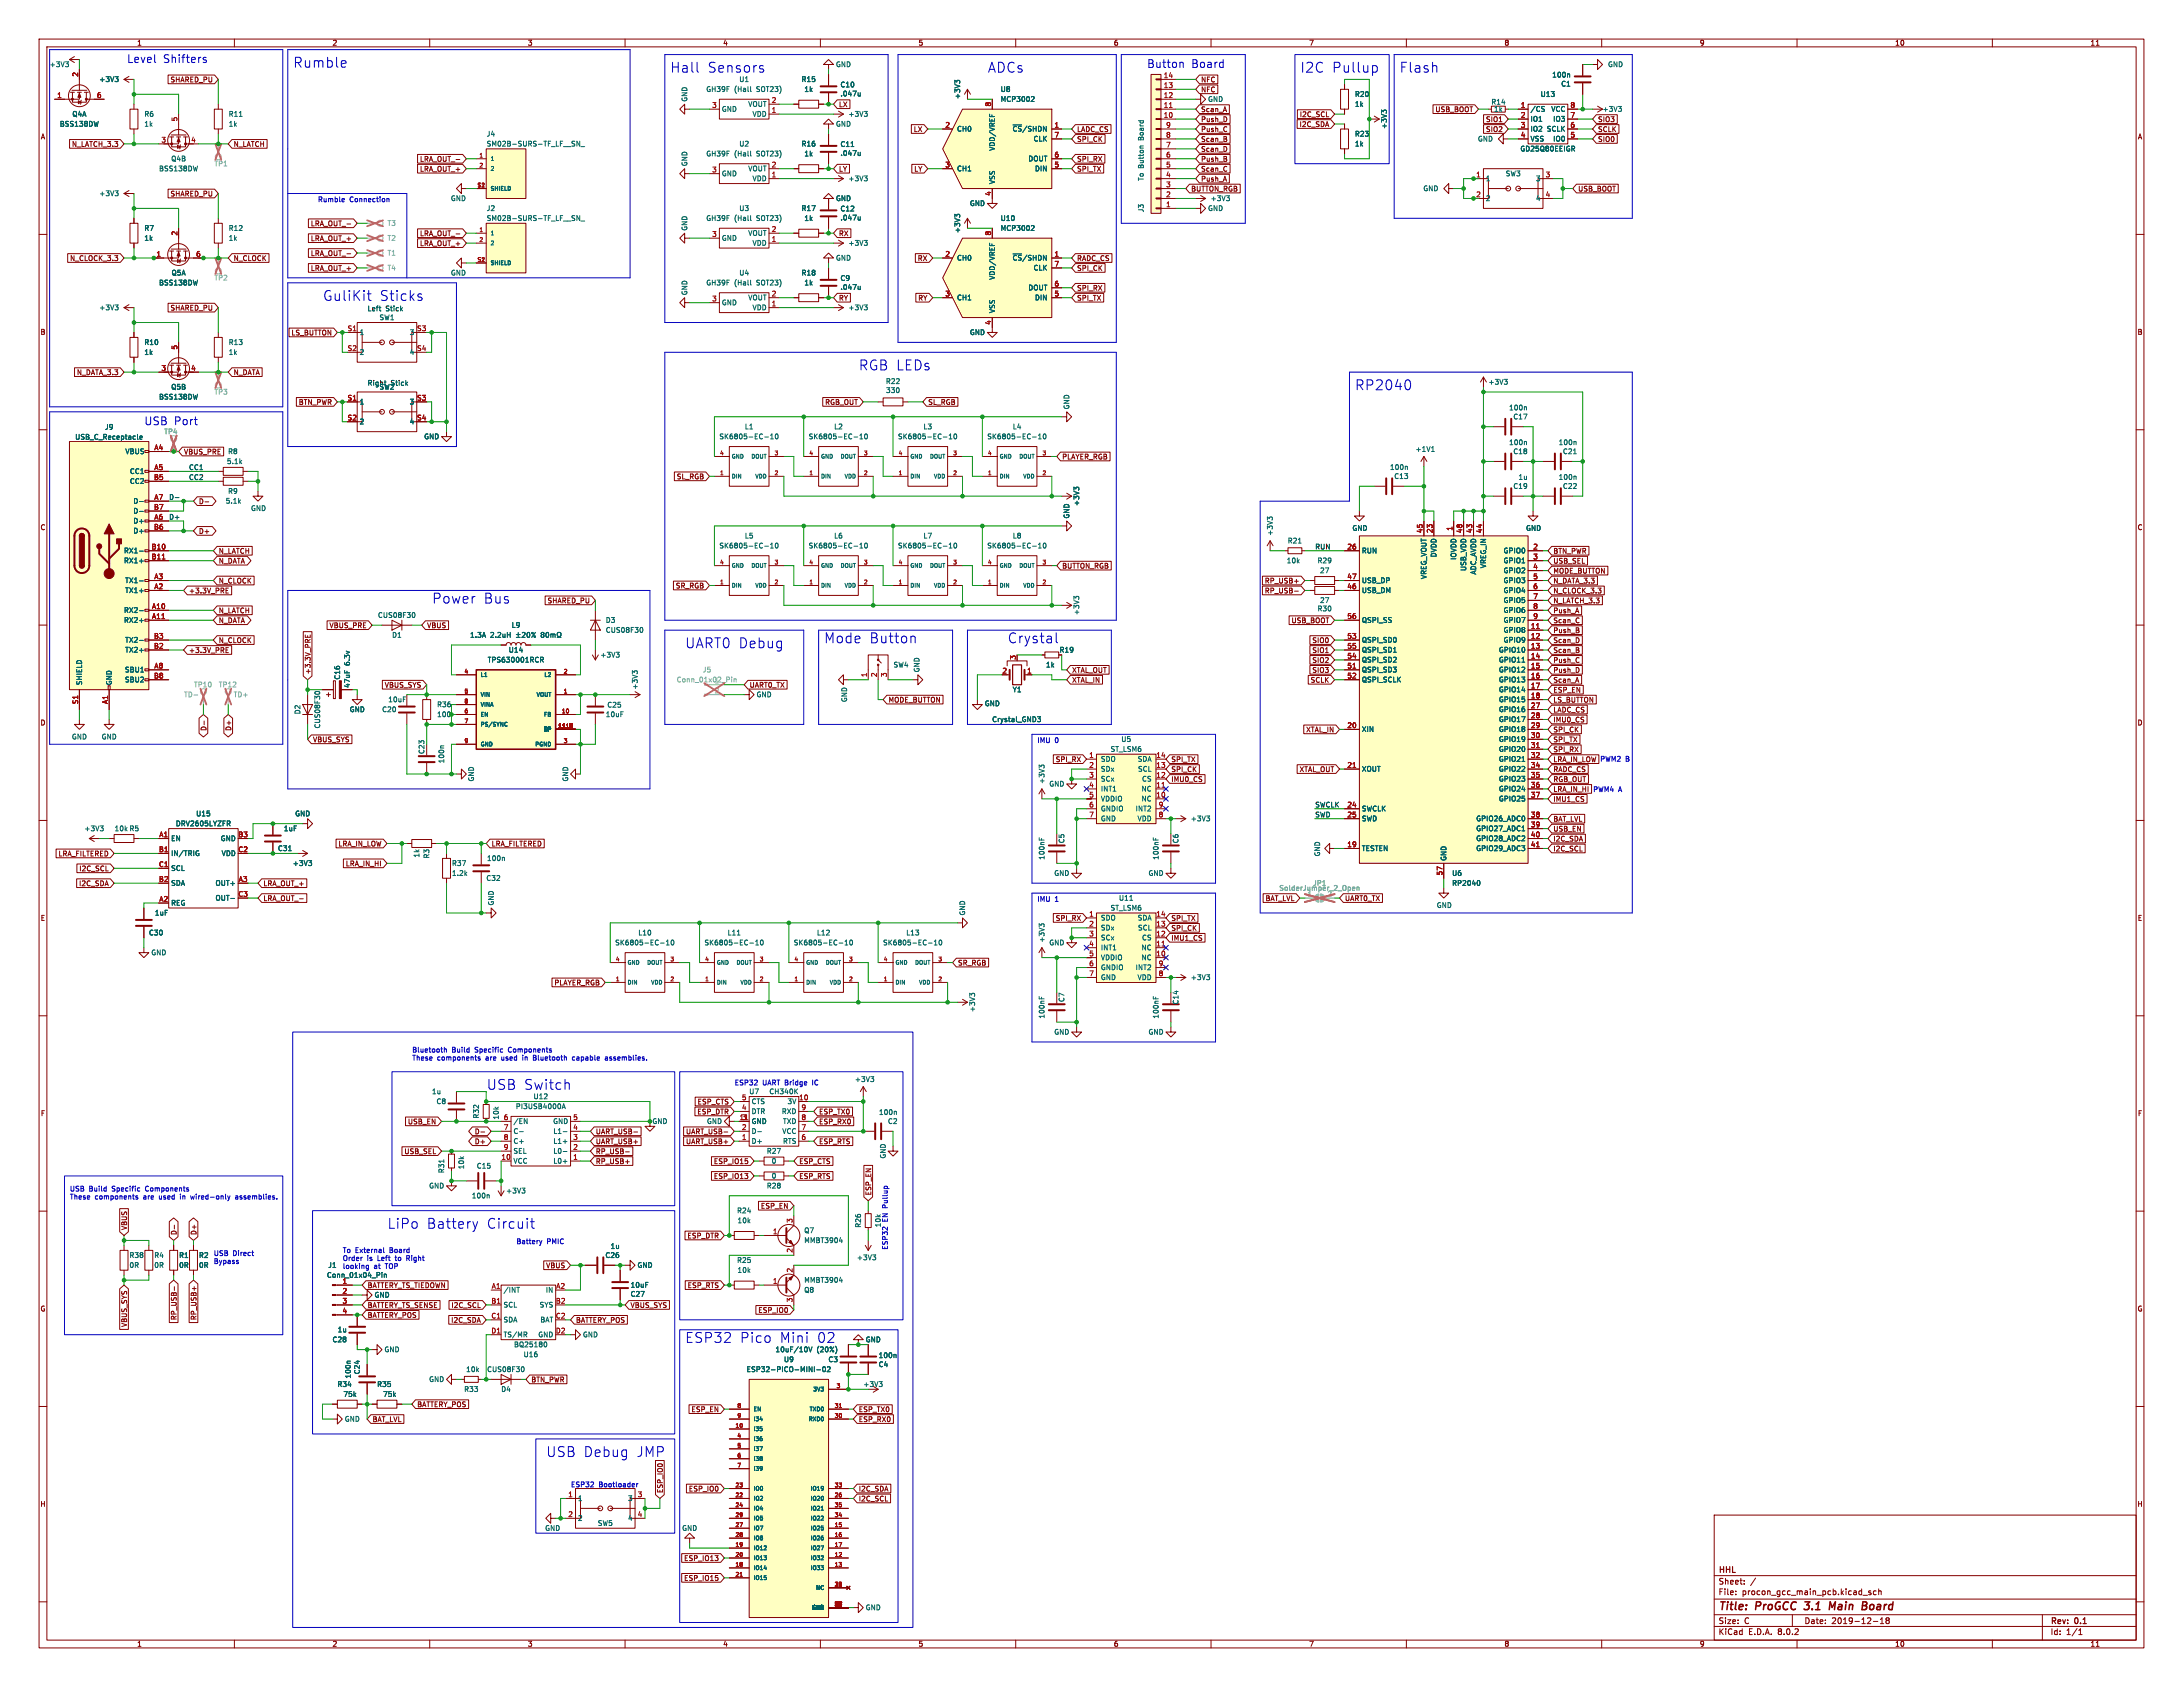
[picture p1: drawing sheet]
<svg xmlns="http://www.w3.org/2000/svg" width="559mm" height="432mm" viewBox="0 0 559 432" stroke-linecap="round" stroke-linejoin="round" font-family="sans-serif">
<defs><g id="words">
<g font-size="3.5" fill="#0000c2">
<text x="74.9" y="17.5">Rumble</text>
<text x="171.4" y="18.8">Hall</text>
<text x="181" y="18.8">Sensors</text>
<text x="252.7" y="18.8">ADCs</text>
<text x="332.7" y="18.8">I2C</text>
<text x="340.8" y="18.8">Pullup</text>
<text x="358.1" y="18.8">Flash</text>
<text x="82.5" y="77.2">GuliKit</text>
<text x="97" y="77.2">Sticks</text>
<text x="219.7" y="95">RGB LEDs</text>
<text x="346.7" y="100.1">RP2040</text>
<text x="110.5" y="154.7">Power</text>
<text x="123.6" y="154.7">Bus</text>
<text x="175.3" y="166.1">UART0 Debug</text>
<text x="210.8" y="164.9">Mode</text>
<text x="222.4" y="164.9">Button</text>
<text x="257.8" y="164.9">Crystal</text>
<text x="124.5" y="279.2">USB Switch</text>
<text x="99.1" y="314.7">LiPo</text>
<text x="109" y="314.7">Battery</text>
<text x="124.4" y="314.7">Circuit</text>
<text x="175.3" y="343.9">ESP32</text>
<text x="189.2" y="343.9">Pico</text>
<text x="199.3" y="343.9">Mini</text>
<text x="208.9" y="343.9">02</text>
<text x="139.7" y="373.1">USB Debug</text>
<text x="162.7" y="373.1">JMP</text>
</g>
<g font-size="2.8" fill="#0000c2">
<text x="32.5" y="16.3">Level</text>
<text x="41.8" y="16.3">Shifters</text>
<text x="293.7" y="17.5">Button</text>
<text x="305" y="17.5">Board</text>
<text x="36.8" y="109">USB Port</text>
</g>
<g font-size="2.8" fill="#840000">
<text x="439.8" y="412.7">Title:</text>
<text x="449.5" y="412.7">ProGCC</text>
<text x="462.8" y="412.7">3.1</text>
<text x="469.9" y="412.7">Main</text>
<text x="479.1" y="412.7">Board</text>
</g>
<g font-size="2.1" fill="#840000">
<text x="439.8" y="405.8">Sheet:</text>
<text x="439.8" y="403">HHL</text>
<text x="439.8" y="408.5">File:</text>
<text x="445.9" y="408.5">procon_gcc_main_pcb.kicad_sch</text>
<text x="439.8" y="418.7">KiCad</text>
<text x="439.8" y="415.9">Size:</text>
<text x="446.5" y="415.9">C</text>
<text x="447.5" y="418.7">E.D.A.</text>
<text x="455.1" y="418.7">8.0.2</text>
<text x="461.8" y="415.9">Date:</text>
<text x="468.8" y="415.9">2019-12-18</text>
<text x="524.8" y="416.1">Rev:</text>
<text x="524.8" y="418.7">Id:</text>
<text x="528.9" y="418.7">1/1</text>
<text x="531.2" y="416.1">0.1</text>
</g>
<g font-size="1.8" fill="#840000">
<text x="35" y="11.9">1</text>
<text x="85" y="11.9">2</text>
<text x="135" y="11.9">3</text>
<text x="185" y="11.9">4</text>
<text x="235" y="11.9">5</text>
<text x="285" y="11.9">6</text>
<text x="335" y="11.9">7</text>
<text x="385" y="11.9">8</text>
<text x="435" y="11.9">9</text>
<text x="485" y="11.9">10</text>
<text x="535" y="11.9">11</text>
<text x="43.5" y="21.3">SHARED_PU</text>
<text x="307.3" y="23.8">NFC</text>
<text x="307.3" y="21.3">NFC</text>
<text x="214.6" y="27.6">LX</text>
<text x="307.3" y="28.9">Scan_A</text>
<text x="367.3" y="28.9">USB_BOOT</text>
<text x="10.3" y="35.9">A</text>
<text x="233.8" y="34">LX</text>
<text x="275.6" y="34">LADC_CS</text>
<text x="307.3" y="31.4">Push_D</text>
<text x="307.3" y="34">Push_C</text>
<text x="332.5" y="32.7">I2C_SDA</text>
<text x="332.6" y="30.2">I2C_SCL</text>
<text x="380.3" y="31.4">SIO1</text>
<text x="380.3" y="34">SIO2</text>
<text x="408.9" y="34">SCLK</text>
<text x="408.9" y="31.4">SIO3</text>
<text x="547.1" y="35.9">A</text>
<text x="18.3" y="37.8">N_LATCH_3.3</text>
<text x="59.7" y="37.8">N_LATCH</text>
<text x="107.4" y="41.6">LRA_OUT_-</text>
<text x="275.6" y="36.5">SPI_CK</text>
<text x="275.6" y="41.6">SPI_RX</text>
<text x="307.3" y="39.1">Scan_D</text>
<text x="307.3" y="36.5">Scan_B</text>
<text x="307.3" y="41.6">Push_B</text>
<text x="408.9" y="36.5">SIO0</text>
<text x="107.4" y="44.1">LRA_OUT_+</text>
<text x="214.6" y="44.1">LY</text>
<text x="233.9" y="44.1">LY</text>
<text x="275.6" y="44.1">SPI_TX</text>
<text x="307.3" y="44.1">Scan_C</text>
<text x="307.3" y="46.7">Push_A</text>
<text x="43.5" y="50.5">SHARED_PU</text>
<text x="304.8" y="49.2">BUTTON_RGB</text>
<text x="403.9" y="49.2">USB_BOOT</text>
<text x="79.4" y="58.1">LRA_OUT_-</text>
<text x="79.4" y="65.7">LRA_OUT_-</text>
<text x="79.4" y="61.9">LRA_OUT_+</text>
<text x="107.4" y="63.2">LRA_OUT_+</text>
<text x="107.4" y="60.6">LRA_OUT_-</text>
<text x="214.6" y="60.6">RX</text>
<text x="17.8" y="67">N_CLOCK_3.3</text>
<text x="59.7" y="67">N_CLOCK</text>
<text x="79.4" y="69.5">LRA_OUT_+</text>
<text x="234.8" y="67">RX</text>
<text x="275.6" y="69.5">SPI_CK</text>
<text x="275.6" y="67">RADC_CS</text>
<text x="214.6" y="77.2">RY</text>
<text x="234.9" y="77.2">RY</text>
<text x="275.6" y="77.2">SPI_TX</text>
<text x="275.6" y="74.6">SPI_RX</text>
<text x="43.5" y="79.7">SHARED_PU</text>
<text x="10.3" y="85.9">B</text>
<text x="74.5" y="86">LS_BUTTON</text>
<text x="547.1" y="85.9">B</text>
<text x="19.6" y="96.2">N_DATA_3.3</text>
<text x="59.7" y="96.2">N_DATA</text>
<text x="76.4" y="103.8">BTN_PWR</text>
<text x="211.1" y="103.8">RGB_OUT</text>
<text x="237.5" y="103.8">SL_RGB</text>
<text x="47" y="116.5">VBUS_PRE</text>
<text x="271.8" y="117.8">PLAYER_RGB</text>
<text x="173.1" y="122.9">SL_RGB</text>
<text x="50.8" y="129.2">D-</text>
<text x="10.3" y="135.9">C</text>
<text x="50.8" y="136.8">D+</text>
<text x="547.1" y="135.9">C</text>
<text x="55.9" y="141.9">N_LATCH</text>
<text x="397.5" y="141.9">BTN_PWR</text>
<text x="55.9" y="149.5">N_CLOCK</text>
<text x="55.9" y="144.5">N_DATA</text>
<text x="271.8" y="145.7">BUTTON_RGB</text>
<text x="323.6" y="149.5">RP_USB+</text>
<text x="397.5" y="149.5">N_DATA_3.3</text>
<text x="397.5" y="144.5">USB_SEL</text>
<text x="397.5" y="147">MODE_BUTTON</text>
<text x="48.3" y="152.1">+3.3V_PRE</text>
<text x="140" y="154.6">SHARED_PU</text>
<text x="172.9" y="150.8">SR_RGB</text>
<text x="323.6" y="152.1">RP_USB-</text>
<text x="397.5" y="152.1">N_CLOCK_3.3</text>
<text x="397.5" y="154.6">N_LATCH_3.3</text>
<text x="55.9" y="159.7">N_DATA</text>
<text x="55.9" y="157.2">N_LATCH</text>
<text x="84.2" y="161">VBUS_PRE</text>
<text x="109.2" y="161">VBUS</text>
<text x="330.5" y="159.7">USB_BOOT</text>
<text x="397.5" y="157.2">Push_A</text>
<text x="397.5" y="159.7">Scan_C</text>
<text x="48.3" y="167.3">+3.3V_PRE</text>
<text x="55.9" y="164.8">N_CLOCK</text>
<text x="271.1" y="167.2">R19</text>
<text x="335.8" y="167.3">SIO1</text>
<text x="335.8" y="164.8">SIO0</text>
<text x="397.5" y="167.3">Scan_B</text>
<text x="397.5" y="164.8">Scan_D</text>
<text x="397.5" y="162.2">Push_B</text>
<text x="79.7" y="172.7" transform="rotate(-90 79.7 172.7)">+3.3V_PRE</text>
<text x="274.3" y="172.4">XTAL_OUT</text>
<text x="335.8" y="169.9">SIO2</text>
<text x="335.8" y="172.4">SIO3</text>
<text x="397.5" y="172.4">Push_D</text>
<text x="397.5" y="169.9">Push_C</text>
<text x="98.4" y="176.2">VBUS_SYS</text>
<text x="191.8" y="176.2">UART0_TX</text>
<text x="274.3" y="174.9">XTAL_IN</text>
<text x="335.4" y="174.9">SCLK</text>
<text x="397.5" y="174.9">Scan_A</text>
<text x="397.5" y="177.5">ESP_EN</text>
<text x="10.3" y="185.9">D</text>
<text x="227.3" y="180">MODE_BUTTON</text>
<text x="397.5" y="180">LS_BUTTON</text>
<text x="397.5" y="185.1">IMU0_CS</text>
<text x="397.5" y="182.6">LADC_CS</text>
<text x="547.1" y="185.9">D</text>
<text x="53" y="187.2" transform="rotate(-90 53 187.2)">D-</text>
<text x="59.4" y="187.2" transform="rotate(-90 59.4 187.2)">D+</text>
<text x="80" y="190.2">VBUS_SYS</text>
<text x="334.2" y="187.6">XTAL_IN</text>
<text x="397.5" y="187.6">SPI_CK</text>
<text x="397.5" y="190.2">SPI_TX</text>
<text x="270.1" y="195.3">SPI_RX</text>
<text x="299.7" y="197.8">SPI_CK</text>
<text x="299.7" y="195.3">SPI_TX</text>
<text x="332.5" y="197.8">XTAL_OUT</text>
<text x="397.5" y="197.8">RADC_CS</text>
<text x="397.5" y="192.7">SPI_RX</text>
<text x="299.7" y="200.3">IMU0_CS</text>
<text x="397.5" y="200.3">RGB_OUT</text>
<text x="397.5" y="202.9">LRA_IN_HI</text>
<text x="397.5" y="205.4">IMU1_CS</text>
<text x="397.5" y="215.6">I2C_SDA</text>
<text x="397.5" y="210.5">BAT_LVL</text>
<text x="397.5" y="213">USB_EN</text>
<text x="14.9" y="219.4">LRA_FILTERED</text>
<text x="86.5" y="216.9">LRA_IN_LOW</text>
<text x="88.4" y="221.9">LRA_IN_HI</text>
<text x="125.7" y="216.9">LRA_FILTERED</text>
<text x="397.5" y="218.1">I2C_SCL</text>
<text x="20.1" y="227">I2C_SDA</text>
<text x="20.2" y="223.2">I2C_SCL</text>
<text x="67.3" y="227">LRA_OUT_+</text>
<text x="67.3" y="230.8">LRA_OUT_-</text>
<text x="323.8" y="230.8">BAT_LVL</text>
<text x="344.2" y="230.8">UART0_TX</text>
<text x="10.3" y="235.9">E</text>
<text x="270.1" y="235.9">SPI_RX</text>
<text x="299.7" y="238.4">SPI_CK</text>
<text x="299.7" y="235.9">SPI_TX</text>
<text x="547.1" y="235.9">E</text>
<text x="299.7" y="241">IMU1_CS</text>
<text x="245.1" y="247.3">SR_RGB</text>
<text x="141.8" y="252.4">PLAYER_RGB</text>
<text x="10.3" y="285.9">F</text>
<text x="104.3" y="288">USB_EN</text>
<text x="178.4" y="285.4">ESP_DTR</text>
<text x="178.4" y="282.9">ESP_CTS</text>
<text x="209.5" y="288">ESP_RX0</text>
<text x="209.5" y="285.4">ESP_TX0</text>
<text x="547.1" y="285.9">F</text>
<text x="121.4" y="290.5">D-</text>
<text x="121.4" y="293.1">D+</text>
<text x="152.4" y="290.5">UART_USB-</text>
<text x="152.4" y="293.1">UART_USB+</text>
<text x="175.5" y="290.5">UART_USB-</text>
<text x="175.5" y="293.1">UART_USB+</text>
<text x="209.5" y="293.1">ESP_RTS</text>
<text x="103.4" y="295.6">USB_SEL</text>
<text x="152.4" y="298.1">RP_USB+</text>
<text x="152.4" y="295.6">RP_USB-</text>
<text x="182.6" y="298.1">ESP_IO15</text>
<text x="204.5" y="298.1">ESP_CTS</text>
<text x="182.6" y="301.9">ESP_IO13</text>
<text x="204.5" y="301.9">ESP_RTS</text>
<text x="194.7" y="309.6">ESP_EN</text>
<text x="223.2" y="306.1" transform="rotate(-90 223.2 306.1)">ESP_EN</text>
<text x="32.7" y="315" transform="rotate(-90 32.7 315)">VBUS</text>
<text x="45.4" y="316.2" transform="rotate(-90 45.4 316.2)">D-</text>
<text x="50.5" y="316.2" transform="rotate(-90 50.5 316.2)">D+</text>
<text x="175.8" y="317.2">ESP_DTR</text>
<text x="94" y="329.9">BATTERY_TS_TIEDOWN</text>
<text x="139.7" y="324.8">VBUS</text>
<text x="175.9" y="329.9">ESP_RTS</text>
<text x="10.3" y="335.9">G</text>
<text x="94" y="335">BATTERY_TS_SENSE</text>
<text x="115.4" y="335">I2C_SCL</text>
<text x="161.3" y="335">VBUS_SYS</text>
<text x="547.1" y="335.9">G</text>
<text x="32.7" y="339.8" transform="rotate(-90 32.7 339.8)">VBUS_SYS</text>
<text x="45.4" y="338" transform="rotate(-90 45.4 338)">RP_USB-</text>
<text x="50.5" y="338" transform="rotate(-90 50.5 338)">RP_USB+</text>
<text x="94" y="337.5">BATTERY_POS</text>
<text x="115.4" y="338.8">I2C_SDA</text>
<text x="147.3" y="338.8">BATTERY_POS</text>
<text x="194" y="336.2">ESP_IO0</text>
<text x="135.9" y="354">BTN_PWR</text>
<text x="95.2" y="364.2">BAT_LVL</text>
<text x="106.7" y="360.4">BATTERY_POS</text>
<text x="176.9" y="361.6">ESP_EN</text>
<text x="219.7" y="361.6">ESP_TX0</text>
<text x="219.7" y="364.2">ESP_RX0</text>
<text x="169.9" y="382.3" transform="rotate(-90 169.9 382.3)">ESP_IO0</text>
<text x="176.2" y="382">ESP_IO0</text>
<text x="219.7" y="382">I2C_SDA</text>
<text x="10.2" y="385.9">H</text>
<text x="219.7" y="384.5">I2C_SCL</text>
<text x="547" y="385.9">H</text>
<text x="175" y="399.7">ESP_IO13</text>
<text x="175" y="404.8">ESP_IO15</text>
<text x="35" y="421.7">1</text>
<text x="85" y="421.7">2</text>
<text x="135" y="421.7">3</text>
<text x="185" y="421.7">4</text>
<text x="235" y="421.7">5</text>
<text x="285" y="421.7">6</text>
<text x="335" y="421.7">7</text>
<text x="385" y="421.7">8</text>
<text x="435" y="421.7">9</text>
<text x="485" y="421.7">10</text>
<text x="535" y="421.7">11</text>
</g>
<g font-size="1.8" fill="#006464">
<text x="12.6" y="17.4">+3V3</text>
<text x="213.9" y="17.4">GND</text>
<text x="411.5" y="17.4">GND</text>
<text x="25.3" y="21.2">+3V3</text>
<text x="180.7" y="23.7">GH39F</text>
<text x="187.9" y="23.7">(Hall</text>
<text x="189.1" y="21.2">U1</text>
<text x="193.8" y="23.7">SOT23)</text>
<text x="205.1" y="21.2">R15</text>
<text x="205.8" y="23.7">1k</text>
<text x="215" y="22.6">C10</text>
<text x="256" y="23.7">U8</text>
<text x="397.2" y="20">100n</text>
<text x="399.5" y="22.4">C1</text>
<text x="176.1" y="26.2" transform="rotate(-90 176.1 26.2)">GND</text>
<text x="184.7" y="28.8">GND</text>
<text x="191.4" y="27.5">VOUT</text>
<text x="215" y="24.9">.047u</text>
<text x="246" y="25.5" transform="rotate(-90 246 25.5)">+3V3</text>
<text x="256" y="26.3">MCP3002</text>
<text x="309.1" y="26.3">GND</text>
<text x="346.7" y="25">R20</text>
<text x="346.7" y="27.5">1k</text>
<text x="381.6" y="27">R14</text>
<text x="382.3" y="28.8">1k</text>
<text x="391.7" y="28.8">/CS</text>
<text x="394.2" y="25">U13</text>
<text x="397" y="28.8">VCC</text>
<text x="410.1" y="28.8">+3V3</text>
<text x="15.2" y="32.6">BSS138DW</text>
<text x="18.4" y="30.1">Q4A</text>
<text x="36.8" y="30.1">R6</text>
<text x="36.8" y="32.6">1k</text>
<text x="58.4" y="30.1">R11</text>
<text x="58.4" y="32.6">1k</text>
<text x="124.5" y="35.2">J4</text>
<text x="192.5" y="30.1">VDD</text>
<text x="213.9" y="32.6">GND</text>
<text x="217.1" y="30.1">+3V3</text>
<text x="244.9" y="33.9">CH0</text>
<text x="259.1" y="33.9">~{CS}/SHDN</text>
<text x="293" y="35.8" transform="rotate(-90 293 35.8)">Board</text>
<text x="346.7" y="35.2">R23</text>
<text x="355.2" y="33.1" transform="rotate(-90 355.2 33.1)">+3V3</text>
<text x="391.7" y="31.3">IO1</text>
<text x="391.7" y="33.9">IO2</text>
<text x="395.8" y="33.9">SCLK</text>
<text x="397.5" y="31.3">IO3</text>
<text x="43.7" y="41.5">Q4B</text>
<text x="124.5" y="37.7">SM02B-SURS-TF_LF__SN_</text>
<text x="180.7" y="40.2">GH39F</text>
<text x="187.9" y="40.2">(Hall</text>
<text x="189.1" y="37.7">U2</text>
<text x="193.8" y="40.2">SOT23)</text>
<text x="205.1" y="37.7">R16</text>
<text x="205.8" y="40.2">1k</text>
<text x="215" y="40.1">.047u</text>
<text x="215" y="37.8">C11</text>
<text x="254.9" y="38.7" transform="rotate(-90 254.9 38.7)">VDD/VREF</text>
<text x="263.1" y="41.5">DOUT</text>
<text x="264.5" y="36.4">CLK</text>
<text x="346.7" y="37.7">1k</text>
<text x="378.2" y="36.4">GND</text>
<text x="389.1" y="39">GD25Q80EEIGR</text>
<text x="391.7" y="36.4">VSS</text>
<text x="397.5" y="36.4">IO0</text>
<text x="40.6" y="44">BSS138DW</text>
<text x="176.1" y="42.7" transform="rotate(-90 176.1 42.7)">GND</text>
<text x="184.7" y="45.3">GND</text>
<text x="191.4" y="44">VOUT</text>
<text x="192.5" y="46.6">VDD</text>
<text x="217.1" y="46.6">+3V3</text>
<text x="244.9" y="44">CH1</text>
<text x="254.9" y="47.2" transform="rotate(-90 254.9 47.2)">VSS</text>
<text x="264.8" y="44">DIN</text>
<text x="293" y="46.4" transform="rotate(-90 293 46.4)">To Button</text>
<text x="380.2" y="46.6">1</text>
<text x="385.3" y="45.3">SW3</text>
<text x="393" y="46.6">3</text>
<text x="25.3" y="50.4">+3V3</text>
<text x="115.3" y="51.7">GND</text>
<text x="213.9" y="51.7">GND</text>
<text x="248.2" y="52.9">GND</text>
<text x="309.8" y="51.7">+3V3</text>
<text x="364.2" y="49.1">GND</text>
<text x="380.2" y="51.7">2</text>
<text x="393" y="51.7">4</text>
<text x="36.8" y="59.3">R7</text>
<text x="58.4" y="59.3">R12</text>
<text x="124.5" y="54.2">J2</text>
<text x="124.5" y="56.7">SM02B-SURS-TF_LF__SN_</text>
<text x="176.1" y="59.2" transform="rotate(-90 176.1 59.2)">GND</text>
<text x="180.7" y="56.7">GH39F</text>
<text x="187.9" y="56.7">(Hall</text>
<text x="189.1" y="54.2">U3</text>
<text x="193.8" y="56.7">SOT23)</text>
<text x="205.1" y="54.2">R17</text>
<text x="205.8" y="56.7">1k</text>
<text x="215" y="56.6">.047u</text>
<text x="215" y="54.3">C12</text>
<text x="246" y="59.8" transform="rotate(-90 246 59.8)">+3V3</text>
<text x="256" y="56.7">U10</text>
<text x="256" y="59.3">MCP3002</text>
<text x="293" y="54.5" transform="rotate(-90 293 54.5)">J3</text>
<text x="309.1" y="54.2">GND</text>
<text x="36.8" y="61.8">1k</text>
<text x="58.4" y="61.8">1k</text>
<text x="184.7" y="61.8">GND</text>
<text x="191.4" y="60.6">VOUT</text>
<text x="192.5" y="63.1">VDD</text>
<text x="217.1" y="63.1">+3V3</text>
<text x="43.8" y="70.7">Q5A</text>
<text x="115.3" y="70.7">GND</text>
<text x="189.1" y="70.7">U4</text>
<text x="205.1" y="70.7">R18</text>
<text x="213.9" y="66.9">GND</text>
<text x="244.9" y="66.9">CH0</text>
<text x="254.9" y="71.7" transform="rotate(-90 254.9 71.7)">VDD/VREF</text>
<text x="259.1" y="66.9">~{CS}/SHDN</text>
<text x="264.5" y="69.4">CLK</text>
<text x="40.6" y="73.3">BSS138DW</text>
<text x="176.1" y="75.7" transform="rotate(-90 176.1 75.7)">GND</text>
<text x="180.7" y="73.3">GH39F</text>
<text x="187.9" y="73.3">(Hall</text>
<text x="191.4" y="77.1">VOUT</text>
<text x="193.8" y="73.3">SOT23)</text>
<text x="205.8" y="73.3">1k</text>
<text x="215" y="72.1">C9</text>
<text x="215" y="74.4">.047u</text>
<text x="244.9" y="77.1">CH1</text>
<text x="263.1" y="74.5">DOUT</text>
<text x="264.8" y="77.1">DIN</text>
<text x="25.3" y="79.6">+3V3</text>
<text x="97" y="82.1">SW1</text>
<text x="184.7" y="78.3">GND</text>
<text x="192.5" y="79.6">VDD</text>
<text x="217.1" y="79.6">+3V3</text>
<text x="254.9" y="80.3" transform="rotate(-90 254.9 80.3)">VSS</text>
<text x="36.8" y="88.5">R10</text>
<text x="58.4" y="88.5">R13</text>
<text x="91.9" y="86">1</text>
<text x="104.8" y="86">3</text>
<text x="248.2" y="86">GND</text>
<text x="36.8" y="91">1k</text>
<text x="58.4" y="91">1k</text>
<text x="91.9" y="91">2</text>
<text x="104.8" y="91">4</text>
<text x="43.7" y="99.9">Q5B</text>
<text x="97" y="99.9">SW2</text>
<text x="226.7" y="98.5">R22</text>
<text x="226.7" y="100.8">330</text>
<text x="380.9" y="98.7">+3V3</text>
<text x="40.6" y="102.5">BSS138DW</text>
<text x="91.9" y="103.7">1</text>
<text x="104.8" y="103.7">3</text>
<text x="273.9" y="104.9" transform="rotate(-90 273.9 104.9)">GND</text>
<text x="386.2" y="105.2">100n</text>
<text x="387.3" y="107.5">C17</text>
<text x="19.1" y="112.7">USB_C_Receptacle</text>
<text x="26.7" y="110.2">J9</text>
<text x="91.9" y="108.8">2</text>
<text x="104.8" y="108.8">4</text>
<text x="108.5" y="112.6">GND</text>
<text x="184" y="112.6">SK6805-EC-10</text>
<text x="190.5" y="110.1">L1</text>
<text x="206.9" y="112.6">SK6805-EC-10</text>
<text x="213.4" y="110.1">L2</text>
<text x="229.7" y="112.6">SK6805-EC-10</text>
<text x="236.3" y="110.1">L3</text>
<text x="252.6" y="112.6">SK6805-EC-10</text>
<text x="259.1" y="110.1">L4</text>
<text x="32" y="116.4">VBUS</text>
<text x="58" y="119">5.1k</text>
<text x="58.3" y="116.4">R8</text>
<text x="362.2" y="115.8">+1V1</text>
<text x="386.2" y="114.1">100n</text>
<text x="387.3" y="116.4">C18</text>
<text x="398.9" y="114.1">100n</text>
<text x="400" y="116.4">C21</text>
<text x="33.1" y="121.5">CC1</text>
<text x="33.1" y="124.1">CC2</text>
<text x="355.7" y="120.5">100n</text>
<text x="356.8" y="122.8">C13</text>
<text x="387.3" y="125.3">C19</text>
<text x="388.6" y="123">1u</text>
<text x="398.9" y="123">100n</text>
<text x="400" y="125.3">C22</text>
<text x="34" y="129.1">D-</text>
<text x="34" y="131.7">D-</text>
<text x="57.7" y="129.1">5.1k</text>
<text x="58.3" y="126.6">R9</text>
<text x="64.1" y="131">GND</text>
<text x="276.5" y="129.6" transform="rotate(-90 276.5 129.6)">+3V3</text>
<text x="34" y="134.2">D+</text>
<text x="34" y="136.8">D+</text>
<text x="273.9" y="132.8" transform="rotate(-90 273.9 132.8)">GND</text>
<text x="326" y="137.3" transform="rotate(-90 326 137.3)">+3V3</text>
<text x="346.1" y="136.1">GND</text>
<text x="390.5" y="136.1">GND</text>
<text x="31.6" y="141.8">RX1-</text>
<text x="184" y="140.6">SK6805-EC-10</text>
<text x="190.5" y="138">L5</text>
<text x="206.9" y="140.6">SK6805-EC-10</text>
<text x="213.4" y="138">L6</text>
<text x="229.7" y="140.6">SK6805-EC-10</text>
<text x="236.3" y="138">L7</text>
<text x="252.6" y="140.6">SK6805-EC-10</text>
<text x="259.1" y="138">L8</text>
<text x="329.5" y="139.3">R21</text>
<text x="348.5" y="141.8">RUN</text>
<text x="367.9" y="142.8" transform="rotate(-90 367.9 142.8)">DVDD</text>
<text x="373" y="143.4" transform="rotate(-90 373 143.4)">IOVDD</text>
<text x="384.8" y="141.8">GPIO0</text>
<text x="31.6" y="144.4">RX1+</text>
<text x="31.9" y="149.5">TX1-</text>
<text x="329.3" y="144.4">10k</text>
<text x="337.1" y="144.4">R29</text>
<text x="337.8" y="146.9">27</text>
<text x="348.5" y="149.5">USB_DP</text>
<text x="365.4" y="148.3" transform="rotate(-90 365.4 148.3)">VREG_VOUT</text>
<text x="375.5" y="146.3" transform="rotate(-90 375.5 146.3)">USB_VDD</text>
<text x="378.1" y="147.2" transform="rotate(-90 378.1 147.2)">ADC_AVDD</text>
<text x="380.6" y="145.6" transform="rotate(-90 380.6 145.6)">VREG_IN</text>
<text x="384.8" y="144.4">GPIO1</text>
<text x="384.8" y="146.9">GPIO2</text>
<text x="384.8" y="149.5">GPIO3</text>
<text x="31.9" y="152">TX1+</text>
<text x="337.8" y="154.5">27</text>
<text x="348.5" y="152">USB_DM</text>
<text x="384.8" y="152">GPIO4</text>
<text x="384.8" y="154.5">GPIO5</text>
<text x="31.6" y="157.1">RX2-</text>
<text x="31.6" y="159.6">RX2+</text>
<text x="96.6" y="158.3">CUS08F30</text>
<text x="130.9" y="160.9">L9</text>
<text x="154.9" y="159.6">D3</text>
<text x="276.5" y="157.6" transform="rotate(-90 276.5 157.6)">+3V3</text>
<text x="337.1" y="156.7">R30</text>
<text x="348.5" y="159.6">QSPI_SS</text>
<text x="384.8" y="157.1">GPIO6</text>
<text x="384.8" y="159.6">GPIO7</text>
<text x="31.9" y="167.2">TX2+</text>
<text x="31.9" y="164.7">TX2-</text>
<text x="100.3" y="163.4">D1</text>
<text x="120.2" y="163.4">1.3A</text>
<text x="125.5" y="163.4">2.2uH</text>
<text x="130.1" y="167.2">U14</text>
<text x="154.9" y="162.2">CUS08F30</text>
<text x="348.5" y="164.7">QSPI_SD0</text>
<text x="348.5" y="167.2">QSPI_SD1</text>
<text x="383.6" y="167.2">GPIO10</text>
<text x="384.8" y="162.2">GPIO8</text>
<text x="384.8" y="164.7">GPIO9</text>
<text x="31.9" y="172.3">SBU1</text>
<text x="89.8" y="170.4" transform="rotate(-90 89.8 170.4)">6.3v</text>
<text x="124.7" y="169.8">TPS630001RCR</text>
<text x="153.6" y="168.5">+3V3</text>
<text x="228.6" y="171">SW4</text>
<text x="235.6" y="172.2" transform="rotate(-90 235.6 172.2)">GND</text>
<text x="267.6" y="171">1k</text>
<text x="348.5" y="172.3">QSPI_SD3</text>
<text x="348.5" y="169.8">QSPI_SD2</text>
<text x="383.6" y="169.8">GPIO11</text>
<text x="383.6" y="172.3">GPIO12</text>
<text x="21.2" y="175.5" transform="rotate(-90 21.2 175.5)">SHIELD</text>
<text x="28.8" y="175.5" transform="rotate(-90 28.8 175.5)">GND</text>
<text x="31.9" y="174.9">SBU2</text>
<text x="87.2" y="174.1" transform="rotate(-90 87.2 174.1)">C16</text>
<text x="89.8" y="176.2" transform="rotate(-90 89.8 176.2)">47uF</text>
<text x="99.3" y="179.9">10uF</text>
<text x="163.4" y="176.6" transform="rotate(-90 163.4 176.6)">+3V3</text>
<text x="193.5" y="178.7">GND</text>
<text x="217" y="179.8" transform="rotate(-90 217 179.8)">GND</text>
<text x="259.1" y="177.4">Y1</text>
<text x="348.5" y="174.9">QSPI_SCLK</text>
<text x="383.6" y="174.9">GPIO13</text>
<text x="383.6" y="177.4">GPIO14</text>
<text x="383.6" y="179.9">GPIO15</text>
<text x="77.1" y="183" transform="rotate(-90 77.1 183)">D2</text>
<text x="89.4" y="182.5">GND</text>
<text x="97.7" y="182.5">C20</text>
<text x="111.8" y="183.7">100</text>
<text x="111.8" y="181.2">R36</text>
<text x="154.9" y="183.7">10uF</text>
<text x="155.3" y="181.3">C25</text>
<text x="252" y="180.9">GND</text>
<text x="253.8" y="185">Crystal_GND3</text>
<text x="383.6" y="182.5">GPIO16</text>
<text x="383.6" y="185">GPIO17</text>
<text x="18.3" y="189.5">GND</text>
<text x="25.9" y="189.5">GND</text>
<text x="82.1" y="186.6" transform="rotate(-90 82.1 186.6)">CUS08F30</text>
<text x="286.9" y="190.1">U5</text>
<text x="348.5" y="187.6">XIN</text>
<text x="383.6" y="187.6">GPIO18</text>
<text x="383.6" y="190.1">GPIO19</text>
<text x="108.8" y="193.1" transform="rotate(-90 108.8 193.1)">C23</text>
<text x="113.9" y="195.5" transform="rotate(-90 113.9 195.5)">100n</text>
<text x="281.7" y="195.2">SDO</text>
<text x="281.7" y="197.7">SDx</text>
<text x="284.2" y="192.6">ST_LSM6</text>
<text x="291.1" y="195.2">SDA</text>
<text x="291.2" y="197.7">SCL</text>
<text x="348.5" y="197.7">XOUT</text>
<text x="383.6" y="192.6">GPIO20</text>
<text x="383.6" y="195.2">GPIO21</text>
<text x="383.6" y="197.7">GPIO22</text>
<text x="121.5" y="200.2" transform="rotate(-90 121.5 200.2)">GND</text>
<text x="145.6" y="200.2" transform="rotate(-90 145.6 200.2)">GND</text>
<text x="267.6" y="200.8" transform="rotate(-90 267.6 200.8)">+3V3</text>
<text x="268.5" y="201.5">GND</text>
<text x="281.7" y="200.3">SCx</text>
<text x="281.7" y="202.8">INT1</text>
<text x="292.1" y="202.8">NC</text>
<text x="292.2" y="200.3">CS</text>
<text x="383.6" y="200.3">GPIO23</text>
<text x="383.6" y="202.8">GPIO24</text>
<text x="50.1" y="209.1">U15</text>
<text x="75.4" y="209.1">GND</text>
<text x="281.7" y="205.3">VDDIO</text>
<text x="281.7" y="207.9">GNDIO</text>
<text x="290.6" y="207.9">INT2</text>
<text x="292.1" y="205.3">NC</text>
<text x="348.5" y="207.9">SWCLK</text>
<text x="383.6" y="205.3">GPIO25</text>
<text x="21.5" y="213">+3V3</text>
<text x="29.2" y="213">10k R5</text>
<text x="43.7" y="215.5">EN</text>
<text x="44.9" y="211.7">DRV2605LYZFR</text>
<text x="56.4" y="215.5">GND</text>
<text x="72.5" y="213">1uF</text>
<text x="272.6" y="216" transform="rotate(-90 272.6 216)">C5</text>
<text x="281.7" y="210.4">GND</text>
<text x="291.1" y="210.4">VDD</text>
<text x="301.9" y="216" transform="rotate(-90 301.9 216)">C6</text>
<text x="304.7" y="210.4">+3V3</text>
<text x="348.5" y="210.4">SWD</text>
<text x="377.7" y="210.4">GPIO26_ADC0</text>
<text x="377.7" y="213">GPIO27_ADC1</text>
<text x="377.7" y="215.5">GPIO28_ADC2</text>
<text x="43.7" y="219.3">IN/TRIG</text>
<text x="56.6" y="219.3">VDD</text>
<text x="71" y="218">C31</text>
<text x="74.8" y="221.8">+3V3</text>
<text x="107.5" y="219.6" transform="rotate(-90 107.5 219.6)">1k</text>
<text x="110.1" y="219.9" transform="rotate(-90 110.1 219.9)">R3</text>
<text x="115.6" y="221.8">R37</text>
<text x="124.5" y="220.6">100n</text>
<text x="267.6" y="220.2" transform="rotate(-90 267.6 220.2)">100nF</text>
<text x="296.8" y="220.2" transform="rotate(-90 296.8 220.2)">100nF</text>
<text x="338.1" y="219.3" transform="rotate(-90 338.1 219.3)">GND</text>
<text x="348.5" y="218">TESTEN</text>
<text x="370.4" y="220.5" transform="rotate(-90 370.4 220.5)">GND</text>
<text x="377.7" y="218">GPIO29_ADC3</text>
<text x="43.7" y="226.9">SDA</text>
<text x="43.7" y="223.1">SCL</text>
<text x="55" y="226.9">OUT+</text>
<text x="115.6" y="224.4">1.2k</text>
<text x="124.4" y="225.7">C32</text>
<text x="269.7" y="224.4">GND</text>
<text x="293.9" y="224.4">GND</text>
<text x="371.6" y="224.4">U6</text>
<text x="371.6" y="226.9">RP2040</text>
<text x="43.7" y="232">REG</text>
<text x="55" y="230.7">OUT-</text>
<text x="126.6" y="231.9" transform="rotate(-90 126.6 231.9)">GND</text>
<text x="284.2" y="233.3">ST_LSM6</text>
<text x="286.3" y="230.7">U11</text>
<text x="367.7" y="232.6">GND</text>
<text x="38" y="239.6">C30</text>
<text x="39.5" y="234.5">1uF</text>
<text x="163.3" y="239.6">L10</text>
<text x="186.1" y="239.6">L11</text>
<text x="209" y="239.6">L12</text>
<text x="231.9" y="239.6">L13</text>
<text x="247.2" y="234.4" transform="rotate(-90 247.2 234.4)">GND</text>
<text x="281.7" y="235.8">SDO</text>
<text x="281.7" y="238.4">SDx</text>
<text x="291.1" y="235.8">SDA</text>
<text x="291.2" y="238.4">SCL</text>
<text x="38.6" y="244.7">GND</text>
<text x="157.3" y="242.2">SK6805-EC-10</text>
<text x="180.2" y="242.2">SK6805-EC-10</text>
<text x="203.1" y="242.2">SK6805-EC-10</text>
<text x="225.9" y="242.2">SK6805-EC-10</text>
<text x="267.6" y="241.4" transform="rotate(-90 267.6 241.4)">+3V3</text>
<text x="268.5" y="242.2">GND</text>
<text x="281.7" y="240.9">SCx</text>
<text x="281.7" y="243.4">INT1</text>
<text x="281.7" y="246">VDDIO</text>
<text x="292.1" y="246">NC</text>
<text x="292.1" y="243.4">NC</text>
<text x="292.2" y="240.9">CS</text>
<text x="281.7" y="248.5">GNDIO</text>
<text x="281.7" y="251.1">GND</text>
<text x="290.6" y="248.5">INT2</text>
<text x="291.1" y="251.1">VDD</text>
<text x="304.7" y="251.1">+3V3</text>
<text x="272.6" y="256.6" transform="rotate(-90 272.6 256.6)">C7</text>
<text x="301.9" y="257.2" transform="rotate(-90 301.9 257.2)">C14</text>
<text x="249.8" y="259.2" transform="rotate(-90 249.8 259.2)">+3V3</text>
<text x="267.6" y="260.8" transform="rotate(-90 267.6 260.8)">100nF</text>
<text x="296.8" y="260.8" transform="rotate(-90 296.8 260.8)">100nF</text>
<text x="269.7" y="265">GND</text>
<text x="293.9" y="265">GND</text>
<text x="110.5" y="280.3">1u</text>
<text x="136.5" y="281.5">U12</text>
<text x="191.7" y="280.3">U7</text>
<text x="196.8" y="280.3">CH340K</text>
<text x="218.7" y="277.1">+3V3</text>
<text x="111.6" y="282.8">C8</text>
<text x="122.8" y="286.4" transform="rotate(-90 122.8 286.4)">R32</text>
<text x="127.9" y="286.7" transform="rotate(-90 127.9 286.7)">10k</text>
<text x="131.3" y="287.9">/EN</text>
<text x="131.9" y="284.1">PI3USB4000A</text>
<text x="141.5" y="287.9">GND</text>
<text x="166.9" y="287.9">GND</text>
<text x="180.8" y="287.9">GND</text>
<text x="192.3" y="287.9">GND</text>
<text x="192.3" y="285.3">DTR</text>
<text x="192.3" y="282.8">CTS</text>
<text x="200" y="285.3">RXD</text>
<text x="200.3" y="287.9">TXD</text>
<text x="201.5" y="282.8">3V</text>
<text x="224.9" y="285.6">100n</text>
<text x="227.2" y="287.9">C2</text>
<text x="131.3" y="290.4">C-</text>
<text x="131.3" y="293">C+</text>
<text x="141.5" y="293">L1+</text>
<text x="141.5" y="290.4">L1-</text>
<text x="192.3" y="293">D+</text>
<text x="192.3" y="290.4">D-</text>
<text x="200.1" y="290.4">VCC</text>
<text x="200.3" y="293">RTS</text>
<text x="119" y="299.4" transform="rotate(-90 119 299.4)">10k</text>
<text x="121.9" y="299.3">C15</text>
<text x="131.3" y="298">VCC</text>
<text x="131.3" y="295.5">SEL</text>
<text x="141.5" y="298">L0+</text>
<text x="141.5" y="295.5">L0-</text>
<text x="196.2" y="295.5">R27</text>
<text x="197.4" y="298">0</text>
<text x="226.9" y="296.7" transform="rotate(-90 226.9 296.7)">GND</text>
<text x="109.7" y="304.4">GND</text>
<text x="113.9" y="300.4" transform="rotate(-90 113.9 300.4)">R31</text>
<text x="129.4" y="305.7">+3V3</text>
<text x="196.2" y="304.4">R28</text>
<text x="197.4" y="301.9">0</text>
<text x="120.7" y="306.9">100n</text>
<text x="188.6" y="310.7">R24</text>
<text x="188.7" y="313.3">10k</text>
<text x="205.7" y="315.8">Q7</text>
<text x="220.6" y="314.4" transform="rotate(-90 220.6 314.4)">R26</text>
<text x="33" y="322.2">R38</text>
<text x="39.4" y="322.2">R4</text>
<text x="45.7" y="322.2">R1</text>
<text x="50.8" y="322.2">R2</text>
<text x="154.8" y="322.2">C26</text>
<text x="156.2" y="319.9">1u</text>
<text x="188.6" y="323.4">R25</text>
<text x="205.7" y="318.4">MMBT3904</text>
<text x="219.2" y="322.8">+3V3</text>
<text x="33" y="324.7">0R</text>
<text x="39.4" y="324.7">0R</text>
<text x="45.7" y="324.7">0R</text>
<text x="50.8" y="324.7">0R</text>
<text x="83.6" y="327.3">Conn_01x04_Pin</text>
<text x="83.9" y="324.7">J1</text>
<text x="87.6" y="324.9">looking</text>
<text x="161.3" y="329.8">10uF</text>
<text x="163.1" y="324.7">GND</text>
<text x="188.7" y="326">10k</text>
<text x="205.7" y="328.5">MMBT3904</text>
<text x="95.8" y="332.3">GND</text>
<text x="128.8" y="331.1">/INT</text>
<text x="128.8" y="334.9">SCL</text>
<text x="138" y="334.9">SYS</text>
<text x="139.6" y="331.1">IN</text>
<text x="161.3" y="332.1">C27</text>
<text x="205.7" y="331.1">Q8</text>
<text x="86.3" y="341.2">1u</text>
<text x="128.8" y="338.7">SDA</text>
<text x="138.2" y="338.7">BAT</text>
<text x="85" y="343.8">C28</text>
<text x="98.3" y="346.3">GND</text>
<text x="128.8" y="342.5">TS/MR</text>
<text x="131.5" y="345">BQ25180</text>
<text x="133.9" y="347.6">U16</text>
<text x="137.7" y="342.5">GND</text>
<text x="149.1" y="342.5">GND</text>
<text x="198.4" y="346.3">10uF/10V</text>
<text x="209.1" y="346.3">(20%)</text>
<text x="221.5" y="343.8">GND</text>
<text x="224.8" y="347.8">100n</text>
<text x="90" y="353" transform="rotate(-90 90 353)">100n</text>
<text x="92.3" y="351.9" transform="rotate(-90 92.3 351.9)">C24</text>
<text x="109.7" y="353.9">GND</text>
<text x="119.2" y="351.4">10k</text>
<text x="124.6" y="351.4">CUS08F30</text>
<text x="191" y="351.4">ESP32-PICO-MINI-02</text>
<text x="200.6" y="348.8">U9</text>
<text x="211.9" y="348.8">C3</text>
<text x="224.8" y="350.1">C4</text>
<text x="86.3" y="355.2">R34</text>
<text x="87.8" y="357.7">75k</text>
<text x="96.4" y="355.2">R35</text>
<text x="97.9" y="357.7">75k</text>
<text x="118.7" y="356.5">R33</text>
<text x="128.2" y="356.5">D4</text>
<text x="220.9" y="355.2">+3V3</text>
<text x="88.1" y="364.1">GND</text>
<text x="147.8" y="384.4">1</text>
<text x="147.8" y="389.5">2</text>
<text x="160.6" y="384.4">3</text>
<text x="160.6" y="389.5">4</text>
<text x="139.4" y="392">GND</text>
<text x="152.9" y="390.8">SW5</text>
<text x="174.5" y="392">GND</text>
<text x="221.5" y="412.3">GND</text>
</g>
<g font-size="1.8" fill="#a90000">
<text x="20.1" y="19.8" transform="rotate(-90 20.1 19.8)">2</text>
<text x="297.8" y="22.6">13</text>
<text x="297.8" y="20.1">14</text>
<text x="14.5" y="25.1">1</text>
<text x="24.7" y="25.1">6</text>
<text x="182.2" y="27.7">3</text>
<text x="197.4" y="29">1</text>
<text x="197.4" y="26.4">2</text>
<text x="253.7" y="27.4" transform="rotate(-90 253.7 27.4)">8</text>
<text x="297.8" y="27.7">11</text>
<text x="297.8" y="25.1">12</text>
<text x="389.2" y="27.7">1</text>
<text x="401.9" y="27.7">8</text>
<text x="45.5" y="31.2" transform="rotate(-90 45.5 31.2)">5</text>
<text x="241.9" y="32.8">2</text>
<text x="269.8" y="32.8">1</text>
<text x="269.8" y="35.3">7</text>
<text x="297.8" y="30.2">10</text>
<text x="298.4" y="35.3">8</text>
<text x="298.4" y="32.8">9</text>
<text x="389.2" y="30.2">2</text>
<text x="389.2" y="32.8">3</text>
<text x="389.2" y="35.3">4</text>
<text x="401.9" y="35.3">5</text>
<text x="401.9" y="32.8">6</text>
<text x="401.9" y="30.2">7</text>
<text x="41.2" y="36.6">3</text>
<text x="48.8" y="36.6">4</text>
<text x="269.8" y="40.4">6</text>
<text x="298.4" y="40.4">6</text>
<text x="298.4" y="37.8">7</text>
<text x="182.2" y="44.2">3</text>
<text x="197.4" y="45.5">1</text>
<text x="197.4" y="42.9">2</text>
<text x="241.9" y="42.9">3</text>
<text x="269.8" y="42.9">5</text>
<text x="298.4" y="45.5">4</text>
<text x="298.4" y="42.9">5</text>
<text x="377.8" y="45.5">1</text>
<text x="395.5" y="45.5">3</text>
<text x="253.7" y="50.2" transform="rotate(-90 253.7 50.2)">4</text>
<text x="298.4" y="53.1">1</text>
<text x="298.4" y="50.5">2</text>
<text x="298.4" y="48">3</text>
<text x="395.5" y="50.5">4</text>
<text x="197.4" y="59.4">2</text>
<text x="39.9" y="65.8">1</text>
<text x="45.5" y="60.4" transform="rotate(-90 45.5 60.4)">2</text>
<text x="50.1" y="65.8">6</text>
<text x="182.2" y="60.7">3</text>
<text x="197.4" y="62">1</text>
<text x="241.9" y="65.8">2</text>
<text x="253.7" y="60.4" transform="rotate(-90 253.7 60.4)">8</text>
<text x="269.8" y="65.8">1</text>
<text x="269.8" y="68.3">7</text>
<text x="182.2" y="77.2">3</text>
<text x="197.4" y="75.9">2</text>
<text x="241.9" y="75.9">3</text>
<text x="269.8" y="75.9">5</text>
<text x="269.8" y="73.4">6</text>
<text x="197.4" y="78.5">1</text>
<text x="253.7" y="83.3" transform="rotate(-90 253.7 83.3)">4</text>
<text x="45.5" y="89.6" transform="rotate(-90 45.5 89.6)">5</text>
<text x="88.9" y="84.8">S1</text>
<text x="88.9" y="89.9">S2</text>
<text x="106.6" y="84.8">S3</text>
<text x="106.6" y="89.9">S4</text>
<text x="41.2" y="95">3</text>
<text x="48.8" y="95">4</text>
<text x="88.9" y="102.6">S1</text>
<text x="88.9" y="107.7">S2</text>
<text x="106.6" y="102.6">S3</text>
<text x="106.6" y="107.7">S4</text>
<text x="39.4" y="115.3">A4</text>
<text x="39.3" y="122.9">B5</text>
<text x="39.4" y="120.4">A5</text>
<text x="39.3" y="130.6">B7</text>
<text x="39.4" y="128">A7</text>
<text x="39.3" y="135.6">B6</text>
<text x="39.4" y="133.1">A6</text>
<text x="364.2" y="136.6" transform="rotate(-90 364.2 136.6)">45</text>
<text x="366.8" y="136.6" transform="rotate(-90 366.8 136.6)">23</text>
<text x="371.9" y="136" transform="rotate(-90 371.9 136)">1</text>
<text x="374.4" y="136.6" transform="rotate(-90 374.4 136.6)">48</text>
<text x="376.9" y="136.6" transform="rotate(-90 376.9 136.6)">43</text>
<text x="379.5" y="136.6" transform="rotate(-90 379.5 136.6)">44</text>
<text x="38.7" y="140.7">B10</text>
<text x="38.7" y="143.3">B11</text>
<text x="344.8" y="140.7">26</text>
<text x="392.4" y="140.7">2</text>
<text x="392.4" y="143.3">3</text>
<text x="39.4" y="148.3">A3</text>
<text x="344.8" y="148.3">47</text>
<text x="392.4" y="145.8">4</text>
<text x="392.4" y="148.3">5</text>
<text x="38.8" y="156">A10</text>
<text x="39.4" y="150.9">A2</text>
<text x="344.8" y="150.9">46</text>
<text x="392.4" y="150.9">6</text>
<text x="392.4" y="153.4">7</text>
<text x="392.4" y="156">8</text>
<text x="38.8" y="158.5">A11</text>
<text x="344.8" y="158.5">56</text>
<text x="391.8" y="161">11</text>
<text x="392.4" y="158.5">9</text>
<text x="39.3" y="166.1">B2</text>
<text x="39.3" y="163.6">B3</text>
<text x="344.8" y="163.6">53</text>
<text x="344.8" y="166.1">55</text>
<text x="391.8" y="163.6">12</text>
<text x="391.8" y="166.1">13</text>
<text x="39.3" y="173.7">B8</text>
<text x="39.4" y="171.2">A8</text>
<text x="222" y="173.4" transform="rotate(-90 222 173.4)">1</text>
<text x="224.5" y="173.4" transform="rotate(-90 224.5 173.4)">2</text>
<text x="227.1" y="173.4" transform="rotate(-90 227.1 173.4)">3</text>
<text x="256.5" y="172.5">2</text>
<text x="260.1" y="169" transform="rotate(-90 260.1 169)">3</text>
<text x="262.8" y="172.5">1</text>
<text x="344.8" y="171.2">51</text>
<text x="344.8" y="173.7">52</text>
<text x="344.8" y="168.7">54</text>
<text x="391.8" y="168.7">14</text>
<text x="391.8" y="171.2">15</text>
<text x="391.8" y="173.7">16</text>
<text x="391.8" y="176.3">17</text>
<text x="391.8" y="178.8">18</text>
<text x="20.1" y="180.4" transform="rotate(-90 20.1 180.4)">S1</text>
<text x="27.7" y="180.3" transform="rotate(-90 27.7 180.3)">A1</text>
<text x="391.8" y="181.4">27</text>
<text x="391.8" y="183.9">28</text>
<text x="344.8" y="186.4">20</text>
<text x="391.8" y="186.4">29</text>
<text x="391.8" y="189">30</text>
<text x="391.8" y="191.5">31</text>
<text x="278.7" y="194.1">1</text>
<text x="278.7" y="196.6">2</text>
<text x="295.9" y="196.6">13</text>
<text x="295.9" y="194.1">14</text>
<text x="344.8" y="196.6">21</text>
<text x="391.8" y="194.1">32</text>
<text x="391.8" y="196.6">34</text>
<text x="278.7" y="199.1">3</text>
<text x="278.7" y="201.7">4</text>
<text x="295.9" y="201.7">11</text>
<text x="295.9" y="199.1">12</text>
<text x="391.8" y="199.1">35</text>
<text x="391.8" y="201.7">36</text>
<text x="278.7" y="204.2">5</text>
<text x="278.7" y="206.8">6</text>
<text x="278.7" y="209.3">7</text>
<text x="295.9" y="204.2">10</text>
<text x="296.5" y="209.3">8</text>
<text x="296.5" y="206.8">9</text>
<text x="344.8" y="206.8">24</text>
<text x="344.8" y="209.3">25</text>
<text x="391.8" y="204.2">37</text>
<text x="391.8" y="209.3">38</text>
<text x="40.7" y="214.4">A1</text>
<text x="60.9" y="214.4">B3</text>
<text x="391.8" y="211.8">39</text>
<text x="391.8" y="214.4">40</text>
<text x="40.6" y="218.2">B1</text>
<text x="40.6" y="222">C1</text>
<text x="60.9" y="218.2">C2</text>
<text x="344.8" y="216.9">19</text>
<text x="391.8" y="216.9">41</text>
<text x="40.6" y="225.8">B2</text>
<text x="61" y="225.8">A3</text>
<text x="369.3" y="224.2" transform="rotate(-90 369.3 224.2)">57</text>
<text x="40.7" y="230.9">A2</text>
<text x="60.9" y="229.6">C3</text>
<text x="278.7" y="234.7">1</text>
<text x="278.7" y="237.2">2</text>
<text x="278.7" y="239.8">3</text>
<text x="295.9" y="239.8">12</text>
<text x="295.9" y="237.2">13</text>
<text x="295.9" y="234.7">14</text>
<text x="278.7" y="242.3">4</text>
<text x="278.7" y="244.9">5</text>
<text x="295.9" y="244.9">10</text>
<text x="295.9" y="242.3">11</text>
<text x="278.7" y="247.4">6</text>
<text x="278.7" y="249.9">7</text>
<text x="296.5" y="249.9">8</text>
<text x="296.5" y="247.4">9</text>
<text x="189.8" y="281.7">5</text>
<text x="204.4" y="281.7">10</text>
<text x="128.8" y="286.8">6</text>
<text x="146.6" y="286.8">5</text>
<text x="189.8" y="286.8">3</text>
<text x="189.8" y="284.2">4</text>
<text x="205" y="286.8">8</text>
<text x="205" y="284.2">9</text>
<text x="128.8" y="289.3">7</text>
<text x="128.8" y="291.8">8</text>
<text x="146.6" y="291.8">3</text>
<text x="146.6" y="289.3">4</text>
<text x="189.8" y="291.8">1</text>
<text x="189.8" y="289.3">2</text>
<text x="205" y="291.8">6</text>
<text x="205" y="289.3">7</text>
<text x="128.2" y="296.9">10</text>
<text x="128.8" y="294.4">9</text>
<text x="146.6" y="296.9">1</text>
<text x="146.6" y="294.4">2</text>
<text x="197.7" y="316">1</text>
<text x="202.9" y="313.1" transform="rotate(-90 202.9 313.1)">3</text>
<text x="202.9" y="320.7" transform="rotate(-90 202.9 320.7)">2</text>
<text x="87.6" y="328.7">1</text>
<text x="125.7" y="329.9">A1</text>
<text x="142.3" y="329.9">A2</text>
<text x="197.7" y="328.7">1</text>
<text x="202.9" y="325.8" transform="rotate(-90 202.9 325.8)">2</text>
<text x="87.6" y="331.2">2</text>
<text x="87.6" y="333.8">3</text>
<text x="125.7" y="333.8">B1</text>
<text x="142.2" y="333.8">B2</text>
<text x="202.9" y="333.4" transform="rotate(-90 202.9 333.4)">3</text>
<text x="87.6" y="336.3">4</text>
<text x="125.7" y="337.6">C1</text>
<text x="125.7" y="341.4">D1</text>
<text x="142.2" y="337.6">C2</text>
<text x="142.2" y="341.4">D2</text>
<text x="145.3" y="383.3">1</text>
<text x="163.1" y="383.3">3</text>
<text x="145.3" y="388.4">2</text>
<text x="163.1" y="388.4">4</text>
</g>
<g font-size="1.8" fill="#989898">
<text x="54.8" y="42.8">TP1</text>
<text x="99.1" y="58">T3</text>
<text x="99.1" y="61.8">T2</text>
<text x="99.1" y="65.6">T1</text>
<text x="54.8" y="72">TP2</text>
<text x="99.1" y="69.4">T4</text>
<text x="54.8" y="101.2">TP3</text>
<text x="41.9" y="111.4">TP4</text>
<text x="179.8" y="172.3">J5</text>
<text x="47" y="178.7">TD-</text>
<text x="49.5" y="176.1">TP10</text>
<text x="55.9" y="176.1">TP12</text>
<text x="59.7" y="178.7">TD+</text>
<text x="173.1" y="174.9">Conn_01x02_Pin</text>
<text x="182.8" y="175">1</text>
<text x="336" y="226.9">JP1</text>
<text x="327.3" y="228.2">SolderJumper_2_Open</text>
</g>
<g font-size="1.8" fill="#0000c2">
<text x="81.3" y="51.8">Rumble</text>
<text x="89.5" y="51.8">Connection</text>
<text x="265.4" y="190.3">IMU</text>
<text x="270" y="190.3">0</text>
<text x="397.5" y="195.3">LRA_IN_LOW PWM2</text>
<text x="416.1" y="195">B</text>
<text x="407.7" y="202.8">PWM4</text>
<text x="414.3" y="202.8">A</text>
<text x="265.4" y="230.9">IMU</text>
<text x="270" y="230.9">1</text>
<text x="105.4" y="269.5">Bluetooth</text>
<text x="115.7" y="269.5">Build</text>
<text x="121.7" y="269.5">Specific</text>
<text x="130.4" y="269.5">Components</text>
<text x="105.4" y="271.5">These</text>
<text x="111.9" y="271.5">components</text>
<text x="124.4" y="271.5">are</text>
<text x="128.6" y="271.5">used</text>
<text x="134.2" y="271.5">in</text>
<text x="137.1" y="271.5">Bluetooth</text>
<text x="147.4" y="271.5">capable</text>
<text x="156" y="271.5">assemblies.</text>
<text x="188" y="277.9">ESP32</text>
<text x="195.2" y="277.9">UART Bridge</text>
<text x="208.2" y="277.9">IC</text>
<text x="17.8" y="305">USB</text>
<text x="22.8" y="305">Build</text>
<text x="28.8" y="305">Specific</text>
<text x="37.5" y="305">Components</text>
<text x="17.8" y="307.1">These</text>
<text x="24.3" y="307.1">components</text>
<text x="36.8" y="307.1">are</text>
<text x="41" y="307.1">used</text>
<text x="46.6" y="307.1">in</text>
<text x="49.5" y="307.1">wired-only</text>
<text x="61.2" y="307.1">assemblies.</text>
<text x="225.7" y="314.2" transform="rotate(-90 225.7 314.2)">10k</text>
<text x="227.3" y="312.8" transform="rotate(-90 227.3 312.8)">EN Pullup</text>
<text x="54.6" y="321.6">USB</text>
<text x="54.6" y="323.6">Bypass</text>
<text x="59.6" y="321.6">Direct</text>
<text x="87.6" y="320.8">To External</text>
<text x="87.6" y="322.8">Order</text>
<text x="93.9" y="322.8">is</text>
<text x="96.7" y="322.8">Left</text>
<text x="99.8" y="320.8">Board</text>
<text x="101.5" y="322.8">to</text>
<text x="104.5" y="322.8">Right</text>
<text x="132.1" y="318.5">Battery</text>
<text x="140" y="318.5">PMIC</text>
<text x="227.3" y="320" transform="rotate(-90 227.3 320)">ESP32</text>
<text x="95.7" y="324.9">at</text>
<text x="98.7" y="324.9">TOP</text>
<text x="146" y="380.8">ESP32</text>
<text x="153.3" y="380.8">Bootloader</text>
</g>
<text font-size="1.8" fill="#009600" x="377.8" y="50.5">2</text>
<g font-size="1.8" fill="#0f0f0f">
<text x="94" y="79.7">Left</text>
<text x="98.7" y="79.7">Stick</text>
<text x="94" y="98.8">Right</text>
<text x="100" y="98.8">Stick</text>
<text x="48.3" y="122.9">CC2</text>
<text x="48.3" y="120.4">CC1</text>
<text x="43.2" y="128">D-</text>
<text x="43.2" y="133.1">D+</text>
<text x="336.5" y="140.7">RUN</text>
<text x="336.5" y="206.7">SWCLK</text>
<text x="336.5" y="209.3">SWD</text>
</g>
<g font-size="1.8" fill="#aaa">
<text x="182.8" y="177.5">2</text>
<text x="334.6" y="229.6">1</text>
<text x="339.7" y="229.6">2</text>
</g>
<g font-size="1.4" fill="#a90000">
<text x="122.6" y="40.4">1</text>
<text x="122.6" y="42.9">2</text>
<text x="122.1" y="48">S1</text>
<text x="123" y="48">2</text>
<text x="122.6" y="59.4">1</text>
<text x="122.6" y="62">2</text>
<text x="122.1" y="67.1">S1</text>
<text x="123" y="67.1">2</text>
<text x="184.2" y="116.6">4</text>
<text x="198.1" y="116.6">3</text>
<text x="207" y="116.6">4</text>
<text x="221" y="116.6">3</text>
<text x="229.9" y="116.6">4</text>
<text x="243.9" y="116.6">3</text>
<text x="252.8" y="116.6">4</text>
<text x="266.7" y="116.6">3</text>
<text x="184.2" y="121.7">1</text>
<text x="198.1" y="121.7">2</text>
<text x="207" y="121.7">1</text>
<text x="221" y="121.7">2</text>
<text x="229.9" y="121.7">1</text>
<text x="243.9" y="121.7">2</text>
<text x="252.8" y="121.7">1</text>
<text x="266.7" y="121.7">2</text>
<text x="184.2" y="149.6">1</text>
<text x="184.2" y="144.5">4</text>
<text x="198.1" y="149.6">2</text>
<text x="198.1" y="144.5">3</text>
<text x="207" y="149.6">1</text>
<text x="207" y="144.5">4</text>
<text x="221" y="149.6">2</text>
<text x="221" y="144.5">3</text>
<text x="229.9" y="149.6">1</text>
<text x="229.9" y="144.5">4</text>
<text x="243.9" y="149.6">2</text>
<text x="243.9" y="144.5">3</text>
<text x="252.8" y="149.6">1</text>
<text x="252.8" y="144.5">4</text>
<text x="266.7" y="149.6">2</text>
<text x="266.7" y="144.5">3</text>
<text x="118.8" y="172.5">4</text>
<text x="144.2" y="172.5">2</text>
<text x="118.8" y="177.5">5</text>
<text x="144.2" y="177.5">1</text>
<text x="118.8" y="182.6">6</text>
<text x="118.8" y="185.2">7</text>
<text x="118.8" y="180.1">8</text>
<text x="143.7" y="182.6">10</text>
<text x="118.8" y="190.2">9</text>
<text x="142.8" y="186.4">11_1</text>
<text x="144.2" y="190.2">3</text>
<text x="144.5" y="186.4">12</text>
<text x="145.2" y="186.4">7</text>
<text x="157.5" y="251.2">1</text>
<text x="157.5" y="246.1">4</text>
<text x="171.5" y="251.2">2</text>
<text x="171.5" y="246.1">3</text>
<text x="180.4" y="251.2">1</text>
<text x="180.4" y="246.1">4</text>
<text x="194.3" y="251.2">2</text>
<text x="194.3" y="246.1">3</text>
<text x="203.2" y="251.2">1</text>
<text x="203.2" y="246.1">4</text>
<text x="217.2" y="251.2">2</text>
<text x="217.2" y="246.1">3</text>
<text x="226.1" y="251.2">1</text>
<text x="226.1" y="246.1">4</text>
<text x="240.1" y="251.2">2</text>
<text x="240.1" y="246.1">3</text>
<text x="214" y="355.3">3</text>
<text x="188.1" y="365.5">10</text>
<text x="188.6" y="360.4">8</text>
<text x="188.6" y="363">9</text>
<text x="213.5" y="363">30</text>
<text x="213.5" y="360.4">31</text>
<text x="188.6" y="368">4</text>
<text x="188.6" y="370.6">5</text>
<text x="188.6" y="373.1">6</text>
<text x="188.6" y="375.7">7</text>
<text x="188.1" y="383.3">22</text>
<text x="188.1" y="380.7">23</text>
<text x="213.5" y="383.3">26</text>
<text x="213.5" y="380.7">33</text>
<text x="188.1" y="385.8">24</text>
<text x="188.1" y="388.4">29</text>
<text x="213.5" y="388.4">34</text>
<text x="213.5" y="385.8">35</text>
<text x="188.1" y="396">19</text>
<text x="188.1" y="390.9">27</text>
<text x="188.1" y="393.4">28</text>
<text x="213.5" y="390.9">15</text>
<text x="213.5" y="393.4">16</text>
<text x="213.5" y="396">17</text>
<text x="188.1" y="401.1">18</text>
<text x="188.1" y="398.5">20</text>
<text x="213.5" y="398.5">12</text>
<text x="213.5" y="401.1">13</text>
<text x="188.1" y="403.6">21</text>
<text x="213.5" y="406.1">32</text>
<text x="213.5" y="411.2">11</text>
<text x="213.5" y="411.2">14</text>
</g>
<g font-size="1.4" fill="#006464">
<text x="125.5" y="41.4">1</text>
<text x="125.5" y="43.9">2</text>
<text x="125.5" y="49">SHIELD</text>
<text x="125.5" y="60.4">1</text>
<text x="125.5" y="63">2</text>
<text x="125.5" y="68">SHIELD</text>
<text x="187.2" y="117.6">GND</text>
<text x="192.2" y="117.6">DOUT</text>
<text x="210.1" y="117.6">GND</text>
<text x="215" y="117.6">DOUT</text>
<text x="232.9" y="117.6">GND</text>
<text x="237.9" y="117.6">DOUT</text>
<text x="255.8" y="117.6">GND</text>
<text x="260.7" y="117.6">DOUT</text>
<text x="187.2" y="122.7">DIN</text>
<text x="193.2" y="122.7">VDD</text>
<text x="210.1" y="122.7">DIN</text>
<text x="216" y="122.7">VDD</text>
<text x="232.9" y="122.7">DIN</text>
<text x="238.9" y="122.7">VDD</text>
<text x="255.8" y="122.7">DIN</text>
<text x="261.8" y="122.7">VDD</text>
<text x="187.2" y="145.5">GND</text>
<text x="192.2" y="145.5">DOUT</text>
<text x="210.1" y="145.5">GND</text>
<text x="215" y="145.5">DOUT</text>
<text x="232.9" y="145.5">GND</text>
<text x="237.9" y="145.5">DOUT</text>
<text x="255.8" y="145.5">GND</text>
<text x="260.7" y="145.5">DOUT</text>
<text x="187.2" y="150.6">DIN</text>
<text x="193.2" y="150.6">VDD</text>
<text x="210.1" y="150.6">DIN</text>
<text x="216" y="150.6">VDD</text>
<text x="232.9" y="150.6">DIN</text>
<text x="238.9" y="150.6">VDD</text>
<text x="255.8" y="150.6">DIN</text>
<text x="261.8" y="150.6">VDD</text>
<text x="122.9" y="173.5">L1</text>
<text x="139.2" y="173.5">L2</text>
<text x="122.9" y="178.5">VIN</text>
<text x="137.2" y="178.5">VOUT</text>
<text x="122.9" y="183.6">EN</text>
<text x="122.9" y="181.1">VINA</text>
<text x="139.1" y="183.6">FB</text>
<text x="122.9" y="186.2">PS/SYNC</text>
<text x="122.9" y="191.2">GND</text>
<text x="136.9" y="191.2">PGND</text>
<text x="139" y="187.4">EP</text>
<text x="160.5" y="247.1">GND</text>
<text x="165.5" y="247.1">DOUT</text>
<text x="183.4" y="247.1">GND</text>
<text x="188.4" y="247.1">DOUT</text>
<text x="206.2" y="247.1">GND</text>
<text x="211.2" y="247.1">DOUT</text>
<text x="229.1" y="247.1">GND</text>
<text x="234.1" y="247.1">DOUT</text>
<text x="160.5" y="252.2">DIN</text>
<text x="166.5" y="252.2">VDD</text>
<text x="183.4" y="252.2">DIN</text>
<text x="189.4" y="252.2">VDD</text>
<text x="206.2" y="252.2">DIN</text>
<text x="212.2" y="252.2">VDD</text>
<text x="229.1" y="252.2">DIN</text>
<text x="235.1" y="252.2">VDD</text>
<text x="208" y="356.3">3V3</text>
<text x="192.8" y="361.4">EN</text>
<text x="192.8" y="364">I34</text>
<text x="206.9" y="364">RXD0</text>
<text x="207.1" y="361.4">TXD0</text>
<text x="192.8" y="366.5">I35</text>
<text x="192.8" y="369">I36</text>
<text x="192.8" y="371.6">I37</text>
<text x="192.8" y="374.1">I38</text>
<text x="192.8" y="376.7">I39</text>
<text x="192.8" y="381.7">IO0</text>
<text x="207.3" y="381.7">IO19</text>
<text x="192.8" y="384.3">IO2</text>
<text x="192.8" y="386.8">IO4</text>
<text x="192.8" y="389.4">IO5</text>
<text x="207.3" y="384.3">IO20</text>
<text x="207.3" y="389.4">IO22</text>
<text x="207.3" y="386.8">IO21</text>
<text x="192.8" y="391.9">IO7</text>
<text x="192.8" y="394.4">IO8</text>
<text x="207.3" y="391.9">IO25</text>
<text x="207.3" y="394.4">IO26</text>
<text x="192.8" y="397">IO12</text>
<text x="192.8" y="399.5">IO13</text>
<text x="207.3" y="399.5">IO32</text>
<text x="207.3" y="397">IO27</text>
<text x="192.8" y="402.1">IO14</text>
<text x="192.8" y="404.6">IO15</text>
<text x="207.3" y="402.1">IO33</text>
<text x="208.7" y="407.1">NC</text>
<text x="207.7" y="412.2">GND</text>
</g>
</g></defs>
<g fill="none" stroke="#840000" stroke-width=".26">
<path d="M10 10h538.8v411.8h-538.8zM12 12h534.8v407.8h-534.8zM60 10v2M110 10v2M160 10v2M210 10v2M212.1 19.1v2.7M260 10v2M310 10v2M360 10v2M410 10v2M460 10v2"/>
<path d="M510 10v2M536.6 11.6h.7M212.1 23.9v2.8M247.6 22.9l-.7 1.2M247.6 22.9v2.5M247.6 22.9l.8 1.2M343.2 33h2v5.1h-2zM343.2 22.9h2v5h-2zM344.2 21.6v1.3M344.2 27.9v1.3M344.2 31.8v1.2M344.2 38.1v1.3"/>
<path d="M350.5 30.5h2.6M351.8 29.7l1.3 .8M353.1 30.5l-1.3 .7M10 60h2M254 50.8v1.3h1.3l-1.3 1.2-1.3-1.2h1.3M370.8 48.3v-1.3l-1.2 1.3 1.2 1.2v-1.2h1.3M546.8 60h2M10 110h2M205.7 116.8h3.8M209.5 114.3h10.2v10.2h-10.2zM219.7 116.8h3.8M546.8 110h2"/>
<path d="M205.7 121.9h3.8M219.7 121.9h3.8M10 160h2M151.1 158.8h2.6M152.4 158.8l1.3 2.5h-2.6zM152.4 156.2v7.6M205.7 149.9h3.8M205.7 144.8h3.8M209.5 142.2h10.2v10.2h-10.2zM219.7 149.9h3.8M219.7 144.8h3.8M546.8 160h2"/>
<path d="M151.6 167.6l.8 1.3M152.4 166.4v2.5M152.4 177.8v2.8M153.2 167.6l-.8 1.3M161.3 177.8h2.5M162.6 177l1.2 .8M163.8 177.8l-1.2 .8M190.5 177.8h1.3v-1.3l1.2 1.3-1.2 1.3v-1.3M215.9 174v-1.3l-1.3 1.3 1.3 1.3v-1.3h1.3M222.2 174v-6.4h5.1v6.4M224.8 167.6v1.3l.8 .8M224.8 170.2v3.8"/>
<path d="M20.3 184.2v1.2h1.3l-1.3 1.3-1.3-1.3h1.3M147.3 198.1v-1.2l-1.3 1.2 1.3 1.3v-1.3h1.3M152.4 182.6v2.8M10 210h2M40.6 214.6h2.6M40.6 218.4h2.6M43.2 212.1h17.8v20.3h-17.8zM546.8 210h2M36.8 232.4v2.8M36.8 237.2v2.8M40.6 222.3h2.6M10 260h2"/>
<path d="M156.2 251.5h3.8M156.2 246.4h3.8M160 243.8h10.2v10.2h-10.2zM170.2 251.5h3.8M170.2 246.4h3.8M201.9 251.5h3.8M201.9 246.4h3.8M205.7 243.8h10.2v10.2h-10.2zM215.9 251.5h3.8M215.9 246.4h3.8M224.8 251.5h3.8M224.8 246.4h3.8"/>
<path d="M228.6 243.8h10.2v10.2h-10.2zM238.8 251.5h3.8M238.8 246.4h3.8M546.8 260h2M116.8 279.4v2.8M221 278.1l-.8 1.3M221 278.1v2.6M221 278.1l.7 1.3M116.8 284.2v2.8M123.7 282.7h1.5v3.6h-1.5zM124.5 281.9v.8M124.5 286.3v.7"/>
<path d="M128.3 297.2h2.5M128.3 294.6h2.5M128.3 292.1h2.5M128.3 289.6h2.5M128.3 287h2.5M130.8 285.8h15.2v12.7h-15.2zM146 297.2h2.6M146 294.6h2.6M146 292.1h2.6M146 289.6h2.6M146 287h2.6M166.4 287v1.3h1.2l-1.2 1.3-1.3-1.3h1.3"/>
<path d="M186.7 287v-1.2l-1.3 1.2 1.3 1.3v-1.3h1.3M189.2 292.1h2.6M189.2 289.6h2.6M189.2 287h2.6M189.2 281.9h2.6M189.2 284.5h2.6M191.8 280.7h12.7v12.7h-12.7zM195.6 300h5.1v2h-5.1zM204.5 292.1h2.5M204.5 289.6h2.5M204.5 287h2.5M204.5 281.9h2.5"/>
<path d="M204.5 284.5h2.5M221 289.6h2.8M225.8 289.6h2.8M228.6 293.4v1.2h1.3l-1.3 1.3-1.3-1.3h1.3M10 310h2M115.6 302.3v1.2h1.2l-1.2 1.3-1.3-1.3h1.3M119.4 302.3h2.8M124.2 302.3h2.8M194.3 301h1.3M200.7 301h1.2M221.5 318.8l.7 1.2M222.2 317.5v2.5"/>
<path d="M223 318.8l-.8 1.2M546.8 310h2M186.7 328.9h1.3M188 327.9h5v2h-5zM193 328.9h1.3M195.6 328.9h5.7M201.3 329.6l1.9 1.9v2.5M203.2 323.9v2.5l-1.9 1.9M125.7 353.1h7.6M128.3 351.8l2.5 1.3-2.5 1.2zM130.8 351.8v2.5M10 360h2"/>
<path d="M546.8 360h2M141 388.6v-1.2l-1.3 1.2 1.3 1.3v-1.3h1.2M144.8 383.5h3.8v5.1h-3.8M147.3 381h15.3v10.2h-15.3zM148.6 386.1h5.1M156.2 386.1h6.4M165.1 383.5h-3.8v5.1h3.8M176.5 393.7h1.3l-1.3-1.3-1.2 1.3h1.2v1.3M438.8 387.8h108v32h-108zM10 410h2M60 419.8v2M110 419.8v2"/>
<path d="M160 419.8v2M210 419.8v2M260 419.8v2M310 419.8v2M360 419.8v2M410 419.8v2M438.8 416.3h108M438.8 413.3h108M438.8 409.3h108M438.8 403.3h108M444.3 408v.2M444.3 407.3v.1"/>
<path d="M446.5 405.3v.2M446.5 404.6v.1M449.4 403.9l-1.3 1.9M458.8 413.3v3M460 419.8v2M476.9 408.3h1.1M478.9 407.3l-.4-.1-.2 .2 .1 .2 .5 .2v.3h-.6M479.5 415h1.2M480.3 407.3l-.5-.1-.3 .3 .2 .6h.6M480.9 407.3h.6v.9M480.9 406.7v1.5M481.3 415.6h.9"/>
<path d="M481.3 414.5l.5-.4v1.5M483 414.7l-.2 .3 .2 .6h.3l.3-.3-.3-.6M483 414.7l-.2-.3 .2-.3h.3l.3 .3-.3 .3M483 414.7h.3M510 419.8v2M522.8 413.3v6.5M532.1 418.4h.9M532.1 417.3l.4-.4v1.5M546.8 410h2M536.6 421.4h.7"/>
<circle cx="224.8" cy="170.2" r=".19"/>
<circle cx="224.8" cy="168.9" r=".19"/>
<circle cx="201.9" cy="328.9" r="2.82"/>
<circle cx="153.7" cy="386.1" r=".61"/>
<circle cx="156.2" cy="386.1" r=".61"/>
</g>
<path d="M461.8 411.8l.3 .2M462 410h1.3M469.8 410l-.8 1.4-.5-1.4-.3 2M476.8 411h.6M476.9 410h.6l.3 .2v.4l-.4 .4M477.4 411l.4 .3-.1 .5-.3 .2h-.8" fill="none" stroke="#840000" stroke-width=".4"/>
<g fill="none" stroke="#840000" stroke-width=".51">
<path d="M210.1 23.6h4M210.1 22.1h4M150.4 182.4h4M150.4 180.8h4M34.8 235.5h4.1M34.8 237h4.1M114.8 282.4h4.1M114.8 284h4.1M224 287.5v4.1M225.6 287.5v4.1M122.4 300.2v4.1M124 300.2v4.1"/>
<path d="M201.3 327v3.8"/>
</g>
<g fill="none" stroke="#006464" stroke-width=".26">
<path d="M220.2 23.7v.9M220.2 24.5l-.4 .1M244.9 21l-.5-.4v.7M244.9 20.8l.2-.2 .6 .2M354.1 28.6l-.5-.4v.8M354.1 28.4l.3-.2 .5 .2M218.6 111.9h1M220.1 111.4l.4-.3v1.2M220.1 112.3h.7M221.5 111.1h.1a.62 .62 0 0 1 .5 .6 .62 .62 0 0 1-.6 .6l-.2-.4zM218.6 139.8h1M220.1 139.4l.4-.4v1.3"/>
<path d="M221.5 139.1l.1-.1a.62 .62 0 0 1 .5 .7 .62 .62 0 0 1-.6 .5l-.2-.4zM220.1 140.3h.7M157.7 166.9h.8l-.4 .5M158.3 167.4l.2 .3-.2 .5M162.4 172.1l-.5-.4v.8M162.4 171.9l.2-.2 .5 .2M164.2 160.6a.79 .79 0 0 1 0 1.3M50.6 217.7l.3 .1M50.7 218.5h.2v.4l-.3 .1M58.5 210.8l.4 .6M58.7 210.1l.2 .3-.2 .4M59.1 230h.9"/>
<path d="M169.1 241.4h.9M170.6 241.9h.7M170.6 241l.3-.4v1.3M171.9 240.7l.2-.1a.62 .62 0 0 1 .4 .7 .62 .62 0 0 1-.5 .5l-.2-.4zM214.8 241.4h.9M216.3 241.9h.7M216.3 241l.4-.4v1.3M217.6 240.7l.2-.1a.62 .62 0 0 1 .5 .7 .62 .62 0 0 1-.6 .5l-.2-.4zM237.6 241.4h1M239.2 241.9h.7M239.2 241l.3-.4v1.3M240.5 240.7l.2-.1a.62 .62 0 0 1 .4 .7 .62 .62 0 0 1-.6 .5l-.1-.4z"/>
<path d="M203.6 279.3l.6 .7M204.2 278.7l-.8 .7M222.9 275.6h.8l-.5 .5M223.4 276.1l.3 .2-.3 .6M133 289.7h1M134.2 286.3l.7 1.3v-1.3M143.9 283.8l.4-1.3 .4 1.3M144 283.4h.6M144.2 297.3h.9M144.2 294.7h.9M144.2 292.2h.9M144.2 289.7h.9"/>
<path d="M194 289.7h.9M229.3 284.4l.2 .2v.7M125.1 305.8l.1 .2v.6M214.9 327.8h.7M215.5 327.4v.8M223.4 321.2h.8l-.5 .5M223.9 321.7l.3 .2-.3 .6M133.9 349.8a.79 .79 0 0 1 0 1.3"/>
</g>
<path d="M201.9 327.2l1-.6-.5 1.1z" fill="#840000" stroke="#840000" stroke-width=".26"/>
<path d="M181.2 177.8h4.2M181.6 175.3h3.8" fill="none" stroke="#a1a1a1" stroke-width=".26"/>
<path d="M180.3 177.7h.9v.2h-.9z" fill="#a1a1a1" stroke="#a1a1a1" stroke-width=".26"/>
<path d="M187.3 173.3v.1M187.3 173.7v.9M187.9 173.7v.9M187.9 173.8h.5v.8" fill="none" stroke="#989898" stroke-width=".26"/>
<path d="M180.3 174.9l5.1 3.3M185.4 174.9l-5.1 3.3" fill="none" stroke="#e75356" stroke-width=".46"/>
<path d="M190.7 286.6h.8" fill="none" stroke="#a90000" stroke-width=".26"/>
<path d="M246.4 61h22.8v20.3h-22.8l-5.1-10.2z" fill="#ffffc2"/>
<g fill="none" stroke="#840000" stroke-width=".26">
<path d="M254 58.4v2.6M241.3 66h2.5M241.3 76.2h2.5M246.4 61h22.8v20.3h-22.8l-5.1-10.2zM269.2 66h2.6M269.2 76.2h2.6M269.2 73.7h2.6M269.2 68.6h2.6M254 81.3v2.5M271.8 127h2.5M273 126.2l1.3 .8M274.3 127l-1.3 .8"/>
<path d="M195.6 316.2h5.7M201.3 316.9l1.9 1.9v2.5M203.2 311.2v2.5l-1.9 1.9M149.9 323.9h2.8M154.7 323.9h2.8M158.7 325.1v2.8M158.7 329.9v2.8M160 323.9h1.3v-1.3l1.3 1.3-1.3 1.2v-1.2"/>
<circle cx="201.9" cy="316.2" r="2.82"/>
</g>
<path d="M264.2 57.7l.4 .1 .1 .3-.8 .9h.8M275.4 125.1l-.5-.4v.8M275.4 124.9l.2-.2 .6 .2M214.9 317.7h.7M215.5 317.2v.9" fill="none" stroke="#006464" stroke-width=".26"/>
<path d="M201.3 314.3v3.8M152.9 321.8v4.1M154.4 321.8v4.1M156.7 329.7h4.1M156.7 328.2h4.1" fill="none" stroke="#840000" stroke-width=".51"/>
<path d="M201.9 318l.5-.5 .5 1z" fill="#840000" stroke="#840000" stroke-width=".26"/>
<path d="M246.4 27.9h22.8v20.4h-22.8l-5.1-10.2z" fill="#ffffc2"/>
<g fill="none" stroke="#840000" stroke-width=".26">
<path d="M212.1 16.5h1.3l-1.3-1.3-1.3 1.3h1.3v1.3M212.1 31.8h1.3l-1.3-1.3-1.3 1.3h1.3v1.2M212.1 34.3v2.8M212.1 39.1v2.8M213.4 29.2h2.5M214.6 28.4l1.3 .8M215.9 29.2l-1.3 .8M241.3 33h2.5M246.4 27.9h22.8v20.4h-22.8l-5.1-10.2zM254 25.4v2.5M269.2 33h2.6M269.2 35.6h2.6"/>
<path d="M184.1 58.4h12.7v5.1h-12.7zM196.8 59.7h2.6M203.2 43.2h1.3M204.5 42.2h5v2h-5zM209.5 43.2h1.3M241.3 43.2h2.5M247.6 55.9l-.7 1.3M247.6 55.9v2.5M247.6 55.9l.8 1.3M254 48.3v2.5M269.2 43.2h2.6M269.2 40.6h2.6"/>
<path d="M306.1 53.3h1.2v-1.2l1.3 1.2-1.3 1.3v-1.3M306.1 50.8h2.5M307.3 50l1.3 .8M308.6 50.8l-1.3 .8M181.6 61h2.5M196.8 62.2h2.6M251.5 116.8h3.8M255.3 114.3h10.1v10.2h-10.1zM265.4 116.8h3.8M271.8 106.7h1.2v-1.3l1.3 1.3-1.3 1.3v-1.3M251.5 121.9h3.8M265.4 121.9h3.8"/>
<path d="M108.2 179.1h2v5.1h-2zM109.2 177.8v1.3M109.2 184.2v1.2M109.2 195.3v2.8M76.2 218.4h2.5M77.5 210.8h1.2v-1.2l1.3 1.2-1.3 1.3v-1.3M77.5 217.7l1.2 .7M78.7 218.4l-1.2 .8M104.1 215.9h1.3M105.4 214.9h5.1v2h-5.1zM110.5 215.9h1.3M113.3 219.7h2v5.1h-2z"/>
<path d="M114.3 218.4v1.3M123.2 218.4v2.8M114.3 224.8v1.3M123.2 223.3v2.8M194.3 297.2h1.3M195.6 296.2h5.1v2h-5.1zM200.7 297.2h1.2M186.7 316.2h1.3M188 315.2h5v2h-5zM193 316.2h1.3M221.5 310.6h1.5v3.6h-1.5zM222.2 309.9v.7"/>
<path d="M222.2 314.2v.8M125.7 330.2h2.6M125.7 334h2.6M125.7 337.8h2.6M128.3 328.9h13.9v14h-13.9zM125.7 341.6h2.6M146 341.6h1.3v-1.2l1.3 1.2-1.3 1.3v-1.3M217.2 344.2v2.8M217.2 349v2.8M219.7 342.9h1.3l-1.3-1.3-1.3 1.3h1.3v1.3M222.2 344.2v2.8M222.2 349v2.8"/>
<path d="M224.8 355.6l-1.3 .8M85.1 363.2h1.3v-1.2l1.2 1.2-1.2 1.3v-1.3M218.4 411.5h1.3v-1.3l1.3 1.3-1.3 1.3v-1.3"/>
</g>
<g fill="none" stroke="#006464" stroke-width=".26">
<path d="M217.8 37.5h.8M220.2 39v.8M220.2 39.7l-.4 .1M221.2 28.5h.8l-.4 .5M221.8 29l.2 .2-.2 .6M264.2 24.7l.4 .1 .1 .3-.8 .9h.8M192.1 55.2v1.1l.2 .2M244.9 55.3l-.5-.4v.7M244.9 55.1l.2-.2 .6 .2M313.9 50.1h.8l-.4 .5M314.5 50.6l.2 .2-.2 .6M264.3 111.9h1"/>
<path d="M265.8 112.3h.7M265.8 111.4l.4-.3v1.2M267.2 111.1h.1a.62 .62 0 0 1 .5 .6 .62 .62 0 0 1-.6 .6l-.2-.4zM113.6 190.9h-.7l-.1 .2M128.9 219.4l.2 .2v.7M79 220.3h.8l-.5 .5M79.5 220.8l.3 .2-.3 .6M132.3 329.5h.7M134.4 341.6l.5 .6M134.8 341.1v.4M139.4 343.5h.1a.62 .62 0 0 1 .5 .6 .62 .62 0 0 1-.6 .6M206.6 345v.8"/>
<path d="M207 344.7l.4 1.3 .5-1.3M225 353.6h.8l-.4 .5M225.6 354.1l.2 .3-.2 .5M229.2 346.7l.2 .2v.6"/>
</g>
<g fill="none" stroke="#a1a1a1" stroke-width=".26">
<path d="M52.1 177.8v2.5M58.4 177.8v2.5"/>
<circle cx="52.1" cy="177" r=".76"/>
<circle cx="58.4" cy="177" r=".76"/>
</g>
<path d="M49.6 177.9h1" fill="none" stroke="#989898" stroke-width=".26"/>
<path d="M51.3 176.3l1.5 4M52.8 176.3l-1.5 4M57.7 176.3l1.5 4M59.2 176.3l-1.5 4" fill="none" stroke="#e75356" stroke-width=".46"/>
<path d="M210.1 38.9h4M210.1 37.3h4M107.2 193.5h4.1M107.2 195.1h4.1M121.2 221.5h4M121.2 223h4M215.1 348.7h4.1M215.1 347.2h4.1M220.2 348.7h4.1M220.2 347.2h4.1" fill="none" stroke="#840000" stroke-width=".51"/>
<path d="M294.6 19.1h2.6v35.5h-2.6z" fill="#ffffc2"/>
<g fill="none" stroke="#840000" stroke-width=".26">
<path d="M17.8 15.2l1.2 .8M17.8 15.2h2.5M19 14.5l-1.2 .7M20.3 17.8v5.3M294.6 19.1h2.6v35.5h-2.6zM18 23.6h1M18.4 23.1h3.8M18.5 23.6v2.6h3.6v-2.6M19.8 23.6h1M20.1 25.8l.6 .4-.6 .3zM20.3 23.6v1.8h-6.3M20.8 25.7l-.2 1"/>
<path d="M21.6 23.6h1M22.1 25.4h4.6M33.3 27.9h2v5.1h-2zM34.3 26.7v1.2M34.3 33v1.3M40.6 36.8h2.6M43.4 35.1h1M43.8 34.5h3.8M43.9 35.1v2.5h3.6v-2.5M45.2 35.1h1M45.5 37.2l.6 .4-.6 .4zM45.7 35.1v1.7h-3.8"/>
<path d="M45.7 29.2v5.3M46.2 37.1l-.2 1M47 35.1h1M47.5 36.8h3.3M175.3 27.9v-1.2l-1.3 1.2 1.3 1.3v-1.3h1.2M181.6 27.9h2.5M184.1 25.4h12.7v5.1h-12.7zM196.8 29.2h2.6M196.8 26.7h2.6M203.2 26.7h1.3M204.5 25.7h5v2h-5zM209.5 26.7h1.3"/>
<path d="M295.9 20.2h1.3v.2h-1.3zM295.9 22.7h1.3v.3h-1.3zM295.9 25.3h1.3v.2h-1.3zM295.9 27.8h1.3v.3h-1.3zM295.9 30.4h1.3v.2h-1.3zM295.9 32.9h1.3v.2h-1.3zM295.9 35.4h1.3v.3h-1.3zM295.9 38h1.3v.2h-1.3zM297.2 30.5h3.8M297.2 27.9h3.8M297.2 25.4h3.8M297.2 22.9h3.8"/>
<path d="M297.2 20.3h3.8M297.2 38.1h3.8M297.2 35.6h3.8M297.2 33h3.8M306.1 25.4h1.2v-1.3l1.3 1.3-1.3 1.3v-1.3M31.7 49.5l1.3 .8M31.7 49.5h2.6M33 48.8l-1.3 .7M175.3 44.5v-1.3l-1.3 1.3 1.3 1.2v-1.2h1.2M181.6 44.5h2.5M184.1 41.9h12.7v5.1h-12.7zM196.8 45.7h2.6"/>
<path d="M196.8 43.2h2.6M203.2 59.7h1.3M204.5 58.7h5v2h-5zM209.5 59.7h1.3M212.1 52.1v-1.3h-1.3l1.3-1.3 1.3 1.3h-1.3v2.8M212.1 55.6v2.8M213.4 45.7h2.5M214.6 45l1.3 .7M215.9 45.7l-1.3 .8M295.9 40.5h1.3v.3h-1.3zM295.9 43.1h1.3v.2h-1.3zM295.9 45.6h1.3v.2h-1.3z"/>
<path d="M295.9 48.1h1.3v.3h-1.3zM295.9 50.7h1.3v.2h-1.3zM295.9 53.2h1.3v.3h-1.3zM297.2 53.3h3.8M297.2 50.8h3.8M297.2 48.3h3.8M297.2 45.7h3.8M297.2 43.2h3.8M297.2 40.6h3.8M175.3 61v-1.3l-1.3 1.3 1.3 1.2v-1.2h1.2M175.3 77.5v-1.3l-1.3 1.3 1.3 1.2v-1.2h1.2M181.6 77.5h2.5"/>
<path d="M184.1 74.9h12.7v5.1h-12.7zM196.8 78.7h2.6M196.8 76.2h2.6M203.2 76.2h1.3M204.5 75.2h5v2h-5zM209.5 76.2h1.3M212.1 66h1.3l-1.3-1.2-1.3 1.2h1.3v1.3M212.1 68.6v2.8M212.1 73.4v2.8M213.4 62.2h2.5M213.4 78.7h2.5M214.6 61.5l1.3 .7"/>
<path d="M214.6 78l1.3 .7M215.9 62.2l-1.3 .8M215.9 78.7l-1.3 .8M254 83.8v1.3h1.3l-1.3 1.3-1.3-1.3h1.3M379.7 96.5l-.7 1.3M379.7 96.5v2.6M379.7 96.5l.8 1.3M182.9 116.8h3.8M186.7 114.3h10.1v10.2h-10.1zM196.8 116.8h3.9M224.8 102.9h1.3M226.1 101.9h5v2h-5z"/>
<path d="M228.6 116.8h3.8M231.1 102.9h1.3M232.4 114.3h10.2v10.2h-10.2zM242.6 116.8h3.8M364.5 116.8l-.8 1.3M364.5 116.8v2.6M364.5 116.8l.8 1.3M382.3 109.2h2.8M382.3 118.1h2.8M387.1 109.2h2.8M387.1 118.1h2.8M395 118.1h2.8"/>
<path d="M399.8 118.1h2.8M182.9 121.9h3.8M196.8 121.9h3.9M228.6 121.9h3.8M242.6 121.9h3.8M325.1 138.4l-.7 1.3M325.1 138.4v2.6M325.1 138.4l.8 1.3M348 130.8v1.3h1.2l-1.2 1.3-1.3-1.3h1.3M351.8 124.5h2.8M356.6 124.5h2.8M382.3 127h2.8"/>
<path d="M387.1 127h2.8M392.4 130.8v1.3h1.3l-1.3 1.3-1.2-1.3h1.2M395 127h2.8M399.8 127h2.8M100.3 158.8l2.6 1.2-2.6 1.3zM102.9 158.8v2.5M182.9 149.9h3.8M182.9 144.8h3.8M186.7 142.2h10.1v10.2h-10.1zM196.8 149.9h3.9M196.8 144.8h3.9M328.9 141h.8"/>
<path d="M329.7 140.2h3.5v1.5h-3.5zM333.2 141h.8M335.3 148.6h1.2M335.3 151.1h1.2M336.5 147.6h5.1v2h-5.1zM336.5 150.1h5.1v2h-5.1zM341.6 148.6h1.3M341.6 151.1h1.3M78.7 177.8v7.6M91.4 177.8v1.3h1.3l-1.3 1.2-1.2-1.2h1.2M97.8 160h7.6M104.1 177.8v2.8"/>
<path d="M77.5 180.3h2.5l-1.3 2.6zM77.5 182.9h2.5M104.1 182.6v2.8M116.8 198.1h1.3v-1.2l1.3 1.2-1.3 1.3v-1.3M22.9 214.6l1.2 .8M22.9 214.6h2.5M24.1 213.9l-1.2 .7M340.4 217.2v-1.3l-1.3 1.3 1.3 1.2v-1.2h1.2M369.6 227.3v1.3h1.2l-1.2 1.3-1.3-1.3h1.3"/>
<circle cx="20.3" cy="24.5" r="2.79"/>
<circle cx="45.7" cy="35.9" r="2.79"/>
</g>
<path d="M299.3 27.5h.8" fill="none" stroke="#a90000" stroke-width=".26"/>
<g fill="none" stroke="#006464" stroke-width=".26">
<path d="M16.8 15.8h.7l-.4 .5M17.3 16.3l.2 .2-.2 .6M192.1 22.2v1.1l.2 .1M192.1 38.7v1.1l.2 .1M292.7 37.4h-.7l-.2 .1M29.5 48.8h.7l-.4 .5M30 49.3l.2 .3-.2 .5M220.2 55.5v.8M220.2 56.2l-.4 .1M221.2 45h.8l-.4 .5M221.8 45.5l.2 .3-.2 .5M192.1 71.7v1.1l.2 .2"/>
<path d="M220.2 73.3v.8M220.2 74l-.4 .1M221.2 61.5h.8l-.4 .5M221.2 78h.8l-.4 .5M221.8 62l.2 .3-.2 .5M221.8 78.5l.2 .3-.2 .5M385.1 97.1h.7l-.4 .5M385.6 97.6l.2 .2-.2 .6M195.7 111.9h1M197.2 112.3h.8M197.2 111.4l.4-.3v1.2M198.6 111.1h.2a.62 .62 0 0 1 .4 .6 .62 .62 0 0 1-.6 .6l-.1-.4z"/>
<path d="M241.5 111.9h.9M243 112.3h.7M243 111.4l.3-.3v1.2M244.4 111.1h.1a.62 .62 0 0 1 .4 .6 .62 .62 0 0 1-.5 .6l-.2-.4zM360.1 119.3l.2 .2v.7M366.4 115.6h.8M366.6 114.6l.2-.3v1.3M390.6 104.1l.1 .2v.6M390.6 113l.1 .2v.6M402.8 116.1h.7M403.3 113l.1 .2v.6M195.7 139.8h1"/>
<path d="M197.2 139.4l.4-.4v1.3M198.6 139.1l.2-.1a.62 .62 0 0 1 .4 .7 .62 .62 0 0 1-.6 .5l-.1-.4zM324.9 132.7l-.5-.4v.8M324.9 132.6l.3-.3 .5 .3M332.3 139h.8M403.3 121.9l.1 .2v.6M105.9 156.8a.8 .8 0 0 1 0 1.3M197.2 140.3h.8M80.6 177.3a.79 .79 0 0 1 1.3 0M25.6 211.4h.8l-.4 .5M26.2 211.9l.2 .2-.2 .6"/>
</g>
<g fill="none" stroke="#840000" stroke-width=".51">
<path d="M210.1 55.4h4M210.1 53.8h4M210.1 73.2h4M210.1 71.6h4M385.3 107.2v4.1M385.3 116.1v4M386.8 107.2v4.1M386.8 116.1v4M398 116.1v4M399.5 116.1v4M354.8 122.4v4.1M356.4 122.4v4.1"/>
<path d="M385.3 125v4M386.8 125v4M398 125v4M399.5 125v4M102.1 180.8h4.1M102.1 182.4h4.1"/>
</g>
<g fill="none" stroke="#a1a1a1" stroke-width=".26">
<path d="M55.9 36.8v2.6M334 229.9h2.5M336.8 229.2l.8-.3v2a1.02 1.02 0 0 1-1-.6 1.02 1.02 0 0 1 .2-1.1zM338.1 228.9a1.02 1.02 0 0 1 1 1 1.02 1.02 0 0 1-1 1zM339.1 229.9h2.5"/>
<circle cx="55.9" cy="40.1" r=".76"/>
</g>
<g fill="#a1a1a1" stroke="#a1a1a1" stroke-width=".26">
<path d="M336.8 229.2l.8-.3v2a1.02 1.02 0 0 1-1-.6 1.02 1.02 0 0 1 .2-1.1z"/>
<path d="M338.1 228.9a1.02 1.02 0 0 1 1 1 1.02 1.02 0 0 1-1 1z"/>
</g>
<path d="M346.2 227.5l.6-.1-.1-.3h-.3l-.2 .1 .1 .6h.4M347.3 227.2l.5-.1 .1 .8M347.3 227.1v.8" fill="none" stroke="#989898" stroke-width=".26"/>
<path d="M55.1 36.8l1.5 4.1M56.6 36.8l-1.5 4.1M334 228.9l7.6 2M341.6 228.9l-7.6 2" fill="none" stroke="#e75356" stroke-width=".46"/>
<g fill="#840000" stroke="#840000" stroke-width=".26">
<path d="M45.7 35.3l.4 1h-.8z"/>
<path d="M20.3 23.9l.4 1h-.8z"/>
<circle cx="47.5" cy="36.8" r=".25"/>
<circle cx="43.9" cy="36.8" r=".25"/>
<circle cx="22.1" cy="25.4" r=".25"/>
<circle cx="18.5" cy="25.4" r=".25"/>
</g>
<path d="M17.8 113h20.3v63.5h-20.3z" fill="#ffffc2"/>
<g fill="none" stroke="#840000" stroke-width=".26">
<path d="M33 19.6l-1.3 .7M31.7 20.3l1.3 .8M31.7 20.3h2.6M17.8 113h20.3v63.5h-20.3zM37.1 115.3h1v.5h-1zM38.1 115.6h5.1M20.3 137.2l.2-.5 .5-.2 .4 .2 .2 .5M37.1 135.6h1v.5h-1zM37.1 133.1h1v.5h-1zM37.1 130.6h1v.5h-1zM37.1 128h1v.5h-1zM37.1 122.9h1v.5h-1z"/>
<path d="M37.1 120.4h1v.5h-1zM38.1 120.7h5.1M38.1 133.4h5.1M38.1 128.3h5.1M38.1 123.2h5.1M38.1 135.9h5.1M38.1 130.8h5.1M55.9 123.2h1.2M57.1 122.2h5.1v2h-5.1zM62.2 123.2h1.3M66 125.7v1.3h1.3l-1.3 1.3-1.2-1.3h1.2M20.3 144.8l.2 .4 .5 .2 .4-.2 .2-.4"/>
<path d="M37.1 158.5h1v.5h-1zM37.1 156h1v.5h-1zM37.1 150.9h1v.5h-1zM37.1 148.3h1v.5h-1zM37.1 143.3h1v.5h-1zM37.1 140.7h1v.5h-1zM38.1 156.2h5.1M38.1 158.8h5.1M38.1 151.1h5.1M38.1 148.6h5.1M38.1 141h5.1M38.1 143.5h5.1"/>
<path d="M20.3 176.5v5.1M27.7 175.5h.5v1h-.5zM27.9 176.5v5.1M37.1 173.7h1v.5h-1zM37.1 171.2h1v.5h-1zM37.1 166.1h1v.5h-1zM37.1 163.6h1v.5h-1zM38.1 171.5h5.1M38.1 166.4h5.1M38.1 163.8h5.1M38.1 174h5.1M27.9 184.2v1.2h1.3l-1.3 1.3-1.2-1.3h1.2"/>
<path d="M27.9 214.6h1.3M29.2 213.6h5.1v2h-5.1zM34.3 214.6h1.3M36.8 242.6v1.2h1.3l-1.3 1.3-1.2-1.3h1.2"/>
</g>
<path d="M19.6 135.8a1.9 1.9 0 0 1 2.1-.4 1.9 1.9 0 0 1 1.2 1.8v7.6a1.91 1.91 0 0 1-1.9 1.9 1.91 1.91 0 0 1-2-1.9l.1-7.8zM27.9 136.7v10.1M30.5 139.2v1.3l-2.6 2.5M25.4 140.5v1.2l2.5 2.6" fill="none" stroke="#840000" stroke-width=".51"/>
<g fill="#840000" stroke="#840000" stroke-width=".26">
<path d="M20.3 144.8h1.3l-.2 .4-.4 .2-.5-.2z"/>
<path d="M20.3 137.2h1.3v7.6h-1.3z"/>
<path d="M20.5 136.7l.7-.1 .4 .6h-1.3z"/>
<path d="M27.9 134.1l1.3 2.6h-2.5z"/>
<path d="M29.8 137.9h1.3v1.3h-1.3z"/>
<circle cx="25.4" cy="139.8" r=".63"/>
<circle cx="27.9" cy="146.8" r="1.27"/>
</g>
<path d="M29.5 19.6h.7l-.4 .5M30 20.1l.2 .3-.2 .5M35.8 112l.6-.1-.1-.2-.3-.1-.2 .2 .1 .6h.4M35.7 128.4h1M35.7 130.9h1M35.7 156.3h1M35.7 158.8h1M35.7 148.7h1M35.7 141.1h1M35.7 143.6h1M35.7 163.9h1" fill="none" stroke="#006464" stroke-width=".26"/>
<path d="M41.5 143.1h.7" fill="none" stroke="#a90000" stroke-width=".26"/>
<path d="M348 137.2h43.2v83.8h-43.2z" fill="#ffffc2"/>
<g fill="none" stroke="#840000" stroke-width=".26">
<path d="M407.7 16.5h1.2v-1.3l1.3 1.3-1.3 1.3v-1.3M388.6 27.9h2.6M388.6 30.5h2.6M388.6 33h2.6M388.6 35.6h2.6M391.2 26.7h10.1v10.1h-10.1zM401.3 27.9h2.6M401.3 30.5h2.6M401.3 33h2.6M401.3 35.6h2.6M407.7 27.9h2.5M408.9 27.2l1.3 .7"/>
<path d="M410.2 27.9l-1.3 .8M88.9 85.1h3.8v5.1h-1.3M91.4 82.6h15.3v10.1h-15.3zM92.7 87.6h5.1M100.3 87.6h6.4M106.7 85.1h-1.3v5.1h1.3M88.9 102.9h3.8v5.1h-1.3M91.4 100.3h15.3v10.2h-15.3zM92.7 105.4h5.1M100.3 105.4h6.4M106.7 102.9h-1.3v5.1h1.3M114.3 110.5v1.3h1.3l-1.3 1.2-1.3-1.2h1.3"/>
<path d="M348 137.2h43.2v83.8h-43.2zM364.5 133.4v3.8M367 133.4v3.8M372.1 133.4v3.8M374.6 133.4v3.8M377.2 133.4v3.8M379.7 133.4v3.8M344.2 141h3.8M344.2 151.1h3.8M344.2 148.6h3.8M344.2 158.8h3.8M391.2 141h3.8"/>
<path d="M391.2 143.5h3.8M391.2 146.1h3.8M391.2 151.1h3.8M391.2 148.6h3.8M391.2 158.8h3.8M391.2 153.7h3.8M391.2 156.2h3.8M344.2 163.8h3.8M344.2 166.4h3.8M344.2 168.9h3.8M344.2 171.5h3.8M344.2 174h3.8"/>
<path d="M391.2 161.3h3.8M391.2 163.8h3.8M391.2 166.4h3.8M391.2 168.9h3.8M391.2 171.5h3.8M391.2 174h3.8M391.2 176.5h3.8M391.2 179.1h3.8M344.2 186.7h3.8M344.2 196.9h3.8M391.2 186.7h3.8M391.2 196.9h3.8"/>
<path d="M391.2 181.6h3.8M391.2 184.2h3.8M391.2 189.2h3.8M391.2 191.8h3.8M391.2 194.3h3.8M391.2 199.4h3.8M344.2 217.2h3.8M344.2 207h3.8M344.2 209.6h3.8M391.2 217.2h3.8M391.2 209.6h3.8M391.2 201.9h3.8"/>
<path d="M391.2 204.5h3.8M391.2 212.1h3.8M391.2 214.6h3.8M369.6 221v3.8"/>
<circle cx="97.8" cy="87.6" r=".61"/>
<circle cx="100.3" cy="87.6" r=".61"/>
<circle cx="97.8" cy="105.4" r=".61"/>
<circle cx="100.3" cy="105.4" r=".61"/>
</g>
<path d="M346.3 171h.7M393.3 160.9h.7M346.3 196.4h.7M393.3 191.4h.7M393.3 216.8h.7" fill="none" stroke="#a90000" stroke-width=".26"/>
<path d="M394.9 27.2l.4 .1M395.1 27.9l.2 .3-.2 .3M414.3 27.2h.7l-.4 .5M414.8 27.7l.2 .3-.2 .5M356.7 166.9h.7M389.6 169.5h.7M389.6 194.9h.7M389.6 212.7h.7M378.5 225.4a.79 .79 0 0 1 0 1.2" fill="none" stroke="#006464" stroke-width=".26"/>
<g fill="none" stroke="#a1a1a1" stroke-width=".26">
<path d="M94 57.2h2.5M94 61h2.5M94 68.6h2.5M94 64.8h2.5"/>
<circle cx="97.3" cy="57.1" r=".76"/>
<circle cx="97.3" cy="64.8" r=".76"/>
<circle cx="97.3" cy="61" r=".76"/>
<circle cx="97.3" cy="68.6" r=".76"/>
</g>
<path d="M94 56.4l4 1.5M98 56.4l-4 1.5M94 60.2l4 1.5M94 67.8l4 1.5M94 64l4 1.5M98 60.2l-4 1.5M98 67.8l-4 1.5M98 64l-4 1.5" fill="none" stroke="#e75356" stroke-width=".46"/>
<path d="M124.5 38.1h10.1v12.7h-10.1z" fill="#ffffc2"/>
<path d="M405.1 16.5v2.8M124.5 38.1h10.1v12.7h-10.1zM405.1 21.3v2.8M121.9 40.6h2.6M121.9 43.2h2.6M121.9 48.3h2.6M118.1 67.3v-1.3l-1.3 1.3 1.3 1.3v-1.3h1.3M49.5 318.8v1.2M48.5 320h2v5.1h-2zM49.5 325.1v1.3" fill="none" stroke="#840000" stroke-width=".26"/>
<path d="M401.6 18.9l.2 .2v.7M148.4 36.1v1.3l-.7-1.3v1.3M148.7 37.5h1" fill="none" stroke="#006464" stroke-width=".26"/>
<path d="M403.1 19.6h4.1M403.1 21.1h4.1" fill="none" stroke="#840000" stroke-width=".51"/>
<path d="M124.5 57.2h10.1v12.7h-10.1z" fill="#ffffc2"/>
<path d="M54.9 27.9h2v5.1h-2zM55.9 26.7v1.2M55.9 33v1.3M118.1 48.3v-1.3l-1.3 1.3 1.3 1.2v-1.2h1.3M121.9 59.7h2.6M124.5 57.2h10.1v12.7h-10.1zM121.9 62.2h2.6M121.9 67.3h2.6" fill="none" stroke="#840000" stroke-width=".26"/>
<path d="M61.3 29.8h.7M148.4 55.2v1.3l-.7-1.3v1.3M148.7 56.6h1" fill="none" stroke="#006464" stroke-width=".26"/>
<path d="M121.9 171.5h20.3v20.3h-20.3z" fill="#ffffc2"/>
<path d="M121.9 171.5h20.3v20.3h-20.3z" fill="none" stroke="#840000" stroke-width=".41"/>
<g fill="none" stroke="#840000" stroke-width=".26">
<path d="M45.7 58.4v5.4M54.9 57.2h2v5h-2zM55.9 55.9v1.3M43.4 64.3h1M43.8 63.8h3.8M43.9 64.3v2.5h3.6v-2.5M45.2 64.3h1M45.5 66.4l.6 .4-.6 .4zM45.7 64.3v1.7h-6.3M46.2 66.3l-.2 1M47 64.3h1M47.5 66h4.6"/>
<path d="M55.9 62.2v1.3M40.6 95.3h2.6M43.4 93.5h1M43.8 93h3.8M43.9 93.5v2.5h3.6v-2.5M45.2 93.5h1M45.5 95.6l.6 .4-.6 .4zM45.7 93.5v1.8h-3.8M45.7 87.6v5.4M46.2 95.5l-.2 1M47 93.5h1M47.5 95.3h3.3"/>
<path d="M116.8 177.8h5.1M116.8 172.7h5.1M142.2 177.8h5.1M142.2 172.7h5.1M116.8 182.9h5.1M116.8 190.5h5.1M116.8 185.4h5.1M116.8 180.3h5.1M142.2 182.9h5.1M142.2 186.7h5.1M142.2 190.5h5.1"/>
<circle cx="45.7" cy="65.2" r="2.79"/>
<circle cx="45.7" cy="94.4" r="2.79"/>
</g>
<path d="M145.8 186.3h.6M145.8 185.3h.7l-.5 1M145.8 186h.7M146.4 185.4v.3M146.4 185.8v.4M146.4 185.8v.1M146.4 185.3l-.3 .4M146.4 185.5v.1" fill="none" stroke="#a90000" stroke-width=".26"/>
<path d="M138.4 168.2h.5l.2 .3-.1 .3-.6 .1M138.7 168.9l.4 .6M129.5 184.9h.3M129.8 184.9v.1M129.8 185.8l-.3 .1" fill="none" stroke="#006464" stroke-width=".26"/>
<g fill="#840000" stroke="#840000" stroke-width=".26">
<path d="M45.7 64.5l.4 1h-.8z"/>
<path d="M45.7 93.7l.4 1h-.8z"/>
<circle cx="47.5" cy="66" r=".25"/>
<circle cx="43.9" cy="66" r=".25"/>
<circle cx="47.5" cy="95.2" r=".25"/>
<circle cx="43.9" cy="95.2" r=".25"/>
</g>
<g fill="none" stroke="#a1a1a1" stroke-width=".26">
<path d="M55.9 66v2.6"/>
<circle cx="55.9" cy="69.3" r=".76"/>
</g>
<path d="M55.1 66l1.5 4.1M56.6 66l-1.5 4.1" fill="none" stroke="#e75356" stroke-width=".46"/>
<path d="M191.8 353.1h20.3v60.9h-20.3z" fill="#ffffc2"/>
<g fill="none" stroke="#840000" stroke-width=".26">
<path d="M381 27.9h.8M381.8 27.2h3.5v1.5h-3.5zM384.8 35.6v-1.3l-1.3 1.3 1.3 1.2v-1.2h1.3M385.3 27.9h.8M33.3 57.2h2v5h-2zM34.3 55.9v1.3M377.2 45.7h3.8v5.1h-3.8M379.7 43.2h15.3v10.1h-15.3zM381 48.3h5.1M388.6 48.3h6.4M397.5 45.7h-3.8v5.1h3.8M31.7 78.7l1.3 .8"/>
<path d="M31.7 78.7h2.6M33 78l-1.3 .7M34.3 62.2v1.3M33.3 86.4h2v5h-2zM34.3 85.1v1.3M34.3 91.4v1.3M54.9 86.4h2v5h-2zM55.9 85.1v1.3M55.9 91.4v1.3M57.1 119.6h5.1v2.1h-5.1zM55.9 120.7h1.2M62.2 120.7h1.3"/>
<path d="M271.8 134.6h1.2v-1.2l1.3 1.2-1.3 1.3v-1.3M228.6 149.9h3.8M228.6 144.8h3.8M232.4 142.2h10.2v10.2h-10.2zM242.6 149.9h3.8M242.6 144.8h3.8M251.5 149.9h3.8M251.5 144.8h3.8M255.3 142.2h10.1v10.2h-10.1zM265.4 149.9h3.8M265.4 144.8h3.8M271.8 154.9h2.5"/>
<path d="M273 154.2l1.3 .7M274.3 154.9l-1.3 .8M82.5 176.5h2.8M83.6 177.8h1M84.1 177.3v1M85.3 174.2h.6v4.6h-.6zM87.4 176.5h2.8M128.3 165.1h1.2l.2-.4 .5-.2 .4 .2 .2 .4 .2-.4 .4-.2 .5 .2 .2 .4 .2-.4 .4-.2 .5 .2 .1 .4 .2-.4 .5-.2 .4 .2 .2 .4h1.3M233.7 174h1.2v-1.3l1.3 1.3-1.3 1.3v-1.3M250.2 179.1v1.2h1.3l-1.3 1.3-1.3-1.3h1.3M257.8 170.4v-1.2h5.1v1.2M257.8 172.7h.6"/>
<path d="M262.3 172.7h1.9M266.7 167.6h.8M267.5 166.9h3.5v1.5h-3.5zM274.3 199.4v1.3h1.3l-1.3 1.2-1.3-1.2h1.3M69.8 210.8v2.8M69.8 215.6v2.8M266.7 201.9l-.8 1.3M266.7 201.9v2.6M266.7 201.9l.8 1.3M270.5 213.4v2.8M270.5 218.2v2.8M299.7 213.4v2.8"/>
<path d="M299.7 218.2v2.8M301 209.6h2.5M302.3 208.8l1.2 .8M303.5 209.6l-1.2 .7M124.5 233.7h1.2v-1.3l1.3 1.3-1.3 1.3v-1.3M245.1 236.2h1.3v-1.2l1.2 1.2-1.2 1.3v-1.3M245.1 256.5h2.5M246.4 255.8l1.2 .7M247.6 256.5l-1.2 .8M266.7 242.6v2.5M266.7 242.6l-.8 1.2M266.7 242.6l.8 1.2"/>
<path d="M270.5 254v2.8M270.5 258.8v2.8M274.3 240v1.3h1.3l-1.3 1.3-1.3-1.3h1.3M275.6 262.9v1.3h1.3l-1.3 1.2-1.3-1.2h1.3M31.7 318.8v1.2M38.1 318.8v1.2M44.4 318.8v1.2M30.7 320h2.1v5.1h-2.1zM31.7 325.1v1.3M37.1 320h2v5.1h-2zM38.1 325.1v1.3M43.4 320h2.1v5.1h-2.1z"/>
<path d="M44.4 325.1v1.3M86 336.6h4.2M86 334h4.2M86 331.5h4.2M86 328.9h4.2M91.4 336.6v2.7M92.7 331.5h1.3v-1.3l1.2 1.3-1.2 1.2v-1.2M85.1 359.4h1.3M86.4 358.4h5v2h-5zM91.4 341.4v2.8M91.4 359.4h1.3M94 349.3v2.7"/>
<path d="M94 354.1v2.8M95.2 345.4h1.3v-1.2l1.3 1.2-1.3 1.3v-1.3M95.2 359.4h1.3M96.5 358.4h5.1v2h-5.1zM101.6 359.4h1.3M115.6 353.1v-1.3l-1.3 1.3 1.3 1.2v-1.2h1.2M118.1 353.1h.8M118.9 352.3h3.5v1.5h-3.5zM122.4 353.1h.8M191.8 353.1h20.3v60.9h-20.3zM212.1 355.6h5.1M186.7 365.8h5.1"/>
<path d="M186.7 363.2h5.1M186.7 360.7h5.1M186.7 368.3h5.1M186.7 370.8h5.1M186.7 373.4h5.1M186.7 375.9h5.1M212.1 363.2h5.1M212.1 360.7h5.1M186.7 398.8h5.1M186.7 391.2h5.1M186.7 393.7h5.1M186.7 396.2h5.1"/>
<path d="M186.7 383.5h5.1M186.7 381h5.1M186.7 386.1h5.1M186.7 388.6h5.1M212.1 398.8h5.1M212.1 391.2h5.1M212.1 393.7h5.1M212.1 396.2h5.1M212.1 383.5h5.1M212.1 381h5.1M212.1 386.1h5.1M212.1 388.6h5.1"/>
<path d="M186.7 401.3h5.1M186.7 403.9h5.1M212.1 411.5h5.1M212.1 401.3h5.1M212.1 406.4h5.1M216.8 406l.8 .8M217.6 406l-.8 .8"/>
<circle cx="386.1" cy="48.3" r=".61"/>
<circle cx="388.6" cy="48.3" r=".61"/>
</g>
<path d="M214.8 360.3h.6M189.4 403.5h.6" fill="none" stroke="#a90000" stroke-width=".26"/>
<g fill="none" stroke="#006464" stroke-width=".26">
<path d="M29.5 78h.7l-.4 .5M30 78.5l.2 .3-.2 .5M241.5 139.8h.9M243 139.4l.3-.4v1.3M244.4 139.1l.1-.1a.62 .62 0 0 1 .4 .7 .62 .62 0 0 1-.5 .5l-.2-.4zM264.3 139.8h1M265.8 139.4l.4-.4v1.3M267.2 139.1l.1-.1a.62 .62 0 0 1 .5 .7 .62 .62 0 0 1-.6 .5l-.2-.4zM243 140.3h.7M265.8 140.3h.7M275.4 153.1l-.5-.5v.8M275.4 152.9l.2-.3 .6 .3"/>
<path d="M132.2 162.4h.9M132.2 163.1h.9M132.7 161.9v1M133.7 162l.5-.1 .2 .3-.8 .9h.8M135.1 161.9h.1a.62 .62 0 0 1 .4 .6 .62 .62 0 0 1-.5 .6l-.2-.4zM137.1 161.9l-1 1.2M138.8 162.4h.2M138.8 162.4l-.3 .3 .3 .4 .4-.2-.2-.5M138.8 162.4l-.3-.2 .3-.3 .4 .2-.2 .3M139.9 161.9h.1a.62 .62 0 0 1 .5 .6 .62 .62 0 0 1-.6 .6l-.2-.4zM141 162.3v.8M141 162.4l.4-.1 .1 .2"/>
<path d="M141.5 162.5l.2-.2 .3 .1 .1 .7M141.5 162.5v.6M142.6 163.1h.3v-.2a.54 .54 0 0 1-.2-.7 .54 .54 0 0 1 .7-.3l.2 .6-.3 .6h.3M265.6 183.5h.7l-.4 .4 .4 .2v.4l-.2 .2h-.4M266.5 196.2l-.5-.4v.8M266.5 196.1l.2-.3 .6 .3M73.9 217.7h.7M266 214.4v.6M266.6 214.6v.4M295.2 214.4v.6M295.8 214.6v.4M308.9 208.9h.7l-.4 .4"/>
<path d="M309.4 209.3l.2 .3-.2 .5M266.5 236.9l-.5-.4v.7M266.5 236.7l.2-.2 .6 .2M248.7 254.7l-.5-.5v.8M248.7 254.5l.3-.3 .5 .3M266 255.1v.6M266.6 255.2v.5M97.8 325.7v.1M97.8 326.1v.9M98.4 326.1v.9M98.4 326.2h.4l.1 .8M89.7 348.4h-.7l-.1 .2"/>
<path d="M209.1 350.6h.9M210.7 350l.2-.2a.62 .62 0 0 1 .4 .7 .62 .62 0 0 1-.5 .5l-.2-.4zM211.8 350l.5-.2 .2 .4-.8 .9h.8M210.2 386.5h.6"/>
<circle cx="136.3" cy="162" r=".18"/>
<circle cx="136.9" cy="163" r=".18"/>
</g>
<g fill="none" stroke="#a1a1a1" stroke-width=".26">
<path d="M55.9 95.3v2.5M44.4 113v2.6"/>
<circle cx="55.9" cy="98.6" r=".76"/>
<circle cx="44.5" cy="112.3" r=".76"/>
</g>
<path d="M55.1 95.3l1.5 4M56.6 95.3l-1.5 4M43.7 111.5l1.5 4.1M45.2 111.5l-1.5 4.1" fill="none" stroke="#e75356" stroke-width=".46"/>
<g fill="none" stroke="#840000" stroke-width=".51">
<path d="M258.4 171.5v2.5M262.3 171.5v2.5M67.8 213.9h4.1M67.8 215.4h4.1M268.5 216.4h4M268.5 217.9h4M297.7 216.4h4.1M297.7 217.9h4.1M268.5 257h4M268.5 258.6h4M89.4 339.6h4.1M89.4 341.1h4.1"/>
<path d="M91.9 352.3h4.1M91.9 353.8h4.1"/>
</g>
<path d="M259.2 170.2h2.3v5.1h-2.3z" fill="none" stroke="#840000" stroke-width=".3"/>
<g fill="#840000" stroke="#840000" stroke-width=".26">
<path d="M85.1 336.4h.9v.3h-.9z"/>
<path d="M85.1 333.9h.9v.2h-.9z"/>
<path d="M85.1 331.3h.9v.3h-.9z"/>
<path d="M85.1 328.8h.9v.3h-.9z"/>
<path d="M86.9 174.2h.5v4.6h-.5z"/>
</g>
<path d="M280.7 193h15.2v17.8h-15.2z" fill="#ffffc2"/>
<g fill="none" stroke="#840000" stroke-width=".26">
<path d="M278.1 194.3h2.6M278.1 199.4h2.6M278.1 196.9h2.6M280.7 193h15.2v17.8h-15.2zM295.9 194.3h2.5M295.9 199.4h2.5M295.9 196.9h2.5M278.1 204.5h1.3zM278.1 204.5h2.6M278.1 201.9h2.6M278.1 207h2.6M278.1 209.6h2.6"/>
<path d="M295.9 204.5h2.5M295.9 201.9h2.5M295.9 207h2.5M295.9 209.6h2.5"/>
</g>
<path d="M297.4 201.5h.7" fill="none" stroke="#a90000" stroke-width=".26"/>
<path d="M280.7 233.7h15.2v17.8h-15.2z" fill="#ffffc2"/>
<g fill="none" stroke="#840000" stroke-width=".26">
<path d="M20.3 17.8v2.5M43 19.2h11.9l1 1.1-1 1.1h-11.9zM212.1 19.1v2.7M307 19.2h4.7v2.2h-4.7l-.9-1.1zM405.1 16.5v2.8M14 25.4h2.5M17.8 35.7h13l.9 1.1-.9 1.1h-13zM24.1 25.4h2.6M59.4 35.7h9v2.2h-9l-1-1.1zM106.9 39.5h11.5l1 1.1-1 1.2h-11.5zM203.2 26.7h1.3M209.5 26.7h1.3"/>
<path d="M212.1 23.9v2.8M212.1 34.3v2.8M212.1 39.1v2.8M214.3 25.6h3.3v2.2h-3.3l-.9-1.1zM233.3 31.9h3.2l1 1.1-1 1.1h-3.2zM241.3 33h2.5M254 25.4v2.5M269.2 33h2.6M269.2 35.6h2.6M275.3 31.9h9.1v2.2h-9.1l-1-1.1zM275.3 34.4h7.6v2.3h-7.6l-1-1.1zM275.3 39.5h7.5v2.3h-7.5l-1-1.2z"/>
<path d="M307 37h7.9v2.2h-7.9l-.9-1.1zM307 34.4h7.9v2.3h-7.9l-.9-1.1zM307 21.7h4.7v2.3h-4.7l-.9-1.1zM307 29.4h7.9v2.2h-7.9l-.9-1.1zM307 26.8h7.7v2.3h-7.7l-.9-1.2zM307 39.5h7.9v2.3h-7.9l-.9-1.2zM307 31.9h7.9v2.2h-7.9l-.9-1.1zM332 30.6h8.7l.9 1.2-.9 1.1h-8.7zM332.1 28.1h8.6l.9 1.1-.9 1.1h-8.6zM344.2 21.6v1.3M344.2 27.9v1.3M344.2 31.8v1.2"/>
<path d="M344.2 38.1v1.3M366.8 26.8h10.7l1 1.1-1 1.2h-10.7zM379.8 29.4h5.3l1 1.1-1 1.1h-5.3zM379.8 31.9h5.3l1 1.1-1 1.1h-5.3zM388.6 27.9h2.6M388.6 30.5h2.6M388.6 33h2.6M388.6 35.6h2.6M401.3 27.9h2.6M401.3 30.5h2.6M401.3 33h2.6M401.3 35.6h2.6"/>
<path d="M405.1 21.3v2.8M408.6 31.9h5.8v2.2h-5.8l-.9-1.1zM408.6 29.4h5.4v2.2h-5.4l-.9-1.1zM408.6 34.4h5.4v2.3h-5.4l-.9-1.1zM34.3 55.9v1.3M43 48.4h11.9l1 1.1-1 1.1h-11.9zM45.7 58.4v2.6M78.9 56h11.6l.9 1.2-.9 1.1h-11.6zM78.9 59.8h11.6l.9 1.2-.9 1.1h-11.6zM88.8 57.3h1M106.9 42.1h11.5l1 1.1-1 1.1h-11.5zM106.9 58.6h11.5l1 1.1-1 1.1h-11.5z"/>
<path d="M116.7 40.8h1M116.7 59.9h1M203.2 59.7h1.3M203.2 43.2h1.3M209.5 59.7h1.3M209.5 43.2h1.3M212.1 50.8v2.8M212.1 55.6v2.8M214.3 58.6h3.5v2.2h-3.5l-.9-1.1zM214.3 42.1h3.1v2.2h-3.1l-.9-1.1zM233.4 42.1h3.1l1 1.1-1 1.1h-3.1zM241.3 43.2h2.5"/>
<path d="M254 48.3v2.5M254 58.4v2.6M269.2 43.2h2.6M269.2 40.6h2.6M275.3 42.1h7.2v2.2h-7.2l-1-1.1zM304.5 47.1h13v2.3h-13l-1-1.1zM307 42.1h7.9v2.2h-7.9l-.9-1.1zM307 44.6h7.7v2.2h-7.7l-.9-1.1zM403.5 47.1h10.7v2.3h-10.7l-.9-1.1zM17.3 64.9h13.5l.9 1.1-.9 1.2h-13.5zM34.3 62.2v1.3M39.4 66h2.5"/>
<path d="M43 77.6h11.9l1 1.1-1 1.2h-11.9zM49.5 66h2.6M59.4 64.9h9.5v2.3h-9.5l-1-1.2zM78.9 63.7h11.6l.9 1.1-.9 1.1h-11.6zM78.9 67.5h11.6l.9 1.1-.9 1.1h-11.6zM88.8 65h1M106.9 61.1h11.5l1 1.1-1 1.1h-11.5zM203.2 76.2h1.3M209.5 76.2h1.3M212.1 68.6v2.8M212.1 73.4v2.8M214.3 75.1h3.4v2.2h-3.4l-.9-1.1z"/>
<path d="M234.3 64.9h3.5l1 1.1-1 1.2h-3.5zM234.4 75.1h3.4l1 1.1-1 1.1h-3.4zM241.3 76.2h2.5M241.3 66h2.5M269.2 76.2h2.6M269.2 66h2.6M269.2 73.7h2.6M269.2 68.6h2.6M275.3 75.1h7.2v2.2h-7.2l-1-1.1zM275.3 67.5h7.6v2.2h-7.6l-1-1.1zM275.3 72.5h7.5v2.3h-7.5l-1-1.1zM275.3 64.9h9.3v2.3h-9.3l-1-1.2z"/>
<path d="M19.1 94.1h11.7l.9 1.2-.9 1.1h-11.7zM34.3 85.1v1.3M34.3 91.4v1.3M40.6 95.3h2.6M45.7 87.6v2.6M48.3 95.3h2.5M59.4 94.1h7.7v2.3h-7.7l-1-1.1zM74 84h11.4l1 1.1-1 1.1h-11.4zM254 81.3v2.5M38.1 115.6h5.1M46.7 114.5h10.5v2.2h-10.5l-1-1.1zM75.9 101.8h9.5l1 1.1-1 1.1h-9.5z"/>
<path d="M88.9 102.9h2.5M210.6 101.8h9.4l1 1.1-1 1.1h-9.4zM237.2 101.8h8v2.2h-8l-1-1.1zM271.5 115.7h12.6v2.3h-12.6l-1-1.2zM38.1 120.7h5.1M38.1 133.4h5.1M38.1 128.3h5.1M38.1 123.2h5.1M38.1 135.9h5.1M38.1 130.8h5.1M50.5 134.8h3.8l1 1.1-1 1.1h-3.8l-1-1.1zM50.5 127.2h3.8l1 1.1-1 1.1h-3.8l-1-1.1z"/>
<path d="M52.5 128.5h.9M55.6 139.9h9v2.2h-9l-1-1.1zM172.6 120.8h8.1l.9 1.1-.9 1.1h-8.1zM364.5 133.4v3.8M367 133.4v3.8M372.1 133.4v3.8M374.6 133.4v3.8M377.2 133.4v3.8M379.7 133.4v3.8M397.2 139.9h9.5v2.2h-9.5l-1-1.1zM38.1 151.1h5.1M38.1 156.2h5.1"/>
<path d="M38.1 158.8h5.1M38.1 148.6h5.1M38.1 141h5.1M38.1 143.5h5.1M47.9 150h11.4v2.2h-11.4l-.9-1.1zM55.6 147.5h9.4v2.2h-9.4l-1-1.1zM55.6 142.4h7.7l.9 1.1-.9 1.1h-7.7l-1-1.1zM55.6 157.6h7.7l.9 1.2-.9 1.1h-7.7l-1-1.1zM55.6 155.1h9v2.2h-9l-1-1.1zM57.9 151.1h.4M57.9 151.8h.6M57.9 150.5h.6"/>
<path d="M83.7 158.9h10.6l.9 1.1-.9 1.1h-10.6zM108.9 158.9h5.9v2.2h-5.9l-1-1.1zM139.5 152.6h11.9l1 1.1-1 1.1h-11.9zM172.4 148.7h8.3l.9 1.2-.9 1.1h-8.3zM271.5 143.7h13v2.2h-13l-1-1.1zM323.2 150h9.9l.9 1.1-.9 1.1h-9.9zM323.2 147.5h9.9l.9 1.1-.9 1.1h-9.9zM330 157.6h10.7l.9 1.2-.9 1.1h-10.7zM331.4 151.3h.9M331.4 148.8h.9M344.2 151.1h3.8M344.2 158.8h3.8"/>
<path d="M344.2 148.6h3.8M344.2 141h3.8M391.2 151.1h3.8M391.2 156.2h3.8M391.2 158.8h3.8M391.2 148.6h3.8M391.2 141h3.8M391.2 143.5h3.8M391.2 146.1h3.8M391.2 153.7h3.8M397.2 155.1h7.7v2.2h-7.7l-1-1.1zM397.2 150h13.5v2.2h-13.5l-1-1.1z"/>
<path d="M397.2 147.5h11.7v2.2h-11.7l-1-1.1zM397.2 152.6h13v2.2h-13l-1-1.1zM397.2 142.4h9.2v2.2h-9.2l-1-1.1zM397.2 144.9h14.4v2.3h-14.4l-1-1.1zM397.2 157.6h7.8v2.3h-7.8l-1-1.1zM20.3 176.5v5.1M27.9 176.5v5.1M38.1 166.4h5.1M38.1 171.5h5.1M38.1 163.8h5.1M38.1 174h5.1M47.9 165.3h11.4v2.2h-11.4l-.9-1.1z"/>
<path d="M55.6 162.7h9.4v2.2h-9.4l-1-1.1zM57.9 166.4h.4M57.9 167h.6M57.9 165.8h.6M77.6 161.7h2.3v11.3l-1.2 1-1.1-1zM78.1 162.5v.6M78.7 162.7v.4M79.4 162.5v.6M82.5 176.5h2.8M87.4 176.5h2.8M97.9 174.1h10.4l.9 1.2-.9 1.1h-10.4zM116.8 177.8h5.1"/>
<path d="M116.8 172.7h5.1M128.3 165.1h1.2M134.6 165.1h1.3M142.2 177.8h5.1M142.2 172.7h5.1M191.5 174.1h10v2.3h-10l-1-1.1zM227 178h14.4v2.2h-14.4l-.9-1.1zM262.9 172.7h1.3M266.7 167.6h.8M274 170.3h9.9v2.3h-9.9l-1-1.1zM274 172.9h8.2v2.2h-8.2l-1-1.1zM334.9 172.9h5.8l.9 1.1-.9 1.1h-5.8z"/>
<path d="M335.3 167.8h5.4l.9 1.1-.9 1.1h-5.4zM335.3 165.3h5.4l.9 1.1-.9 1.1h-5.4zM335.3 170.3h5.4l.9 1.2-.9 1.1h-5.4zM335.3 162.7h5.4l.9 1.1-.9 1.1h-5.4zM344.2 166.4h3.8M344.2 171.5h3.8M344.2 163.8h3.8M344.2 174h3.8M344.2 168.9h3.8M391.2 166.4h3.8M391.2 171.5h3.8M391.2 163.8h3.8"/>
<path d="M391.2 174h3.8M391.2 176.5h3.8M391.2 161.3h3.8M391.2 168.9h3.8M391.2 179.1h3.8M397.2 165.3h7.8v2.2h-7.8l-1-1.1zM397.2 162.7h7.8v2.2h-7.8l-1-1.1zM397.2 170.3h7.8v2.3h-7.8l-1-1.1zM397.2 160.2h7.8v2.2h-7.8l-1-1.1zM397.2 172.9h7.7v2.2h-7.7l-1-1.1zM397.2 178h11.4v2.2h-11.4l-1-1.1zM397.2 175.4h8.1v2.2h-8.1l-1-1.1z"/>
<path d="M397.2 167.8h7.8v2.2h-7.8l-1-1.1zM51 183.8l1.1-.9 1.1 .9v3.9l-1.1 .9-1.1-.9zM52.3 184.6v.9M57.3 183.8l1.1-.9 1.1 .9v3.9l-1.1 .9-1.1-.9zM79.7 188.1h10.4v2.2h-10.4l-1-1.1zM116.8 182.9h5.1M116.8 190.5h5.1M116.8 185.4h5.1M116.8 180.3h5.1M142.2 182.9h5.1M142.2 186.7h5.1M142.2 190.5h5.1"/>
<path d="M269.6 193.2h7.6l.9 1.1-.9 1.1h-7.6zM299.4 195.7h7.6v2.3h-7.6l-1-1.1zM299.4 193.2h7.2v2.2h-7.2l-1-1.1zM299.4 198.3h9.1v2.2h-9.1l-1-1.1zM332 195.7h9.9l1 1.2-1 1.1h-9.9zM333.7 185.6h8.2l1 1.1-1 1.1h-8.2zM344.2 186.7h3.8M344.2 196.9h3.8M391.2 186.7h3.8M391.2 196.9h3.8M391.2 181.6h3.8M391.2 184.2h3.8"/>
<path d="M391.2 189.2h3.8M391.2 191.8h3.8M391.2 194.3h3.8M391.2 199.4h3.8M397.2 193.2h12.1v2.2h-12.1l-1-1.1zM397.2 195.7h9.4v2.3h-9.4l-1-1.1zM397.2 185.6h7.6v2.2h-7.6l-1-1.1zM397.2 190.7h7.5v2.2h-7.5l-1-1.1zM397.2 188.1h7.2v2.2h-7.2l-1-1.1zM397.2 198.3h9.4v2.2h-9.4l-1-1.1zM397.2 183h9.1v2.3h-9.1l-1-1.1zM397.2 180.5h9.1v2.2h-9.1l-1-1.1z"/>
<path d="M14.4 217.3h13.9l.9 1.1-.9 1.2h-13.9zM40.6 214.6h2.6M40.6 218.4h2.6M69.8 210.8v2.8M69.8 215.6v2.8M86 214.8h12.1l1 1.1-1 1.1h-12.1zM87.9 219.9h10.2l1 1.1-1 1.1h-10.2zM125.4 214.8h13.9v2.2h-13.9l-.9-1.1zM344.2 217.2h3.8M344.2 207h3.8M344.2 209.6h3.8M391.2 214.6h3.8"/>
<path d="M391.2 217.2h3.8M391.2 209.6h3.8M391.2 201.9h3.8M391.2 204.5h3.8M391.2 212.1h3.8M397.2 216.1h8.6v2.2h-8.6l-1-1.1zM397.2 203.4h9.1v2.2h-9.1l-1-1.1zM397.2 200.8h10.2v2.2h-10.2l-1-1.1zM397.2 213.5h8.6v2.2h-8.6l-1-1.1zM397.2 208.4h8.4v2.3h-8.4l-1-1.1zM397.2 211h8.3v2.2h-8.3l-1-1.1zM19.6 224.9h8.7l.9 1.2-.9 1.1h-8.7z"/>
<path d="M19.7 221.1h8.6l.9 1.2-.9 1.1h-8.6zM36.8 232.4v2.8M36.8 237.2v2.8M40.6 222.3h2.6M67 228.8h11.5v2.2h-11.5l-1-1.1zM67 224.9h11.5v2.3h-11.5l-1-1.1zM76.7 230.1h.9M269.6 233.8h7.6l.9 1.2-.9 1.1h-7.6zM275.6 222.3v1.2h1.3l-1.3 1.3-1.3-1.3h1.3M278.1 235h2.6M278.1 237.5h2.6M280.7 233.7h15.2v17.8h-15.2z"/>
<path d="M295.9 235h2.5M295.9 237.5h2.5M299.4 238.9h9.1v2.2h-9.1l-1-1.1zM299.4 236.4h7.6v2.2h-7.6l-1-1.1zM299.4 233.8h7.2v2.3h-7.2l-1-1.1zM299.7 222.3v1.2h1.3l-1.3 1.3-1.3-1.3h1.3M323.3 228.8h8.5l.9 1.1-.9 1.1h-8.5zM343.9 228.8h10v2.2h-10l-1-1.1zM369.6 221v3.8M141.3 250.3h12.7l.9 1.2-.9 1.1h-12.7zM179.1 251.5h3.8M179.1 246.4h3.8"/>
<path d="M182.9 243.8h10.1v10.2h-10.1zM193 251.5h3.8M193 246.4h3.8M244.8 245.3h8.3v2.2h-8.3l-1-1.1zM278.1 245.1h1.3zM278.1 245.1h2.6M278.1 242.6h2.6M278.1 240h2.6M278.1 247.7h2.6M278.1 250.2h2.6M295.9 245.1h2.5M295.9 242.6h2.5"/>
<path d="M295.9 240h2.5M295.9 247.7h2.5M295.9 250.2h2.5M299.7 254v2.8M299.7 258.8v2.8M301 250.2h2.5M302.3 249.4l1.2 .8M303.5 250.2l-1.2 .8M299.7 262.9v1.3h1.3l-1.3 1.2-1.3-1.2h1.3M102.9 293.5h9.2l.9 1.1-.9 1.2h-9.2zM103.8 285.9h8.3l.9 1.1-.9 1.1h-8.3zM114.8 295.4h1.5v3.6h-1.5z"/>
<path d="M115.6 294.6v.8M115.6 299v.7M120.9 288.4h3.9l.9 1.2-.9 1.1h-3.9l-.9-1.1zM120.9 291h3.9l.9 1.1-.9 1.1h-3.9l-.9-1.1zM123.1 289.7h1M152.1 288.4h12v2.3h-12l-1-1.1zM152.1 296.1h9.9v2.2h-9.9l-1-1.1zM152.1 291h12v2.2h-12l-1-1.1zM152.1 293.5h9.9v2.3h-9.9l-1-1.2zM160.1 297.4h1M160.1 294.8h1M162.2 289.7h1"/>
<path d="M175 288.4h12l1 1.2-1 1.1h-12zM175 291h12l1 1.1-1 1.1h-12zM177.9 283.4h9.1l1 1.1-1 1.1h-9.1zM177.9 280.8h9.1l1 1.1-1 1.2h-9.1zM182.1 296.1h10l.9 1.1-.9 1.1h-10zM182.1 299.9h10l.9 1.1-.9 1.1h-10zM185.3 289.7h1M204.2 296.1h9v2.2h-9l-1-1.1zM204.2 299.9h9v2.2h-9l-1-1.1zM209.2 285.9h9.3v2.2h-9.3l-.9-1.1zM209.2 283.4h9v2.2h-9l-.9-1.1zM209.2 291h9.1v2.2h-9.1l-.9-1.1z"/>
<path d="M221.1 298.3h2.3v8.1l-1.2 .9-1.1-.9zM30.6 309.4h2.3v5.9l-1.2 .9-1.1-.9zM43.3 312.7l1.1-1 1.2 1v3.8l-1.2 1-1.1-1zM44.4 318.8v1.2M44.6 313.6v1M48.4 312.7l1.1-1 1.1 1v3.8l-1.1 1-1.1-1zM49.5 318.8v1.2M127.5 304.8l.8 1.3M128.3 303.5v2.6M129 304.8l-.7 1.3M175.3 315.1h9.2l.9 1.1-.9 1.1h-9.2zM194.2 307.5h8l1 1.1-1 1.1h-8z"/>
<path d="M30.6 329.9l1.1-1 1.2 1v10.4h-2.3zM43.3 328.6l1.1-.9 1.2 .9v9.9h-2.3zM44.4 325.1v1.3M44.6 329.3v1M48.4 328.6l1.1-.9 1.1 .9v9.9h-2.2zM49.5 325.1v1.3M49.7 329.3v1M86.4 328.9h3.8M86.4 331.5h3.8M86.4 334h3.8M86.4 336.6h3.8M91.4 336.6v2.7"/>
<path d="M93.7 335.4h13.6v2.3h-13.6l-1-1.1zM93.7 332.9h18.9v2.2h-18.9l-1-1.1zM93.7 327.8h21v2.2h-21l-1-1.1zM114.9 336.7h8.6l1 1.1-1 1.1h-8.6zM114.9 332.9h8.6l1 1.1-1 1.1h-8.6zM139.2 322.7h5.9l.9 1.2-.9 1.1h-5.9zM147 336.7h13.6v2.2h-13.6l-1-1.1zM149.9 323.9h2.8M154.7 323.9h2.8M158.7 325.1v2.8M158.7 329.9v2.8M161 332.9h10.4v2.2h-10.4l-1-1.1z"/>
<path d="M175.4 327.8h9.1l.9 1.1-.9 1.1h-9.1zM193.5 334.2h8.7l1 1.1-1 1.1h-8.7zM85.1 359.4h1.3M91.4 341.4v2.8M91.4 359.4h1.3M94 349.3v2.7M94 354.1v2.8M95.2 359.4h1.3M101.6 359.4h1.3M106.4 358.3h13.6v2.2h-13.6l-1-1.1zM135.6 351.9h9.5v2.3h-9.5l-1-1.1zM176.4 359.6h8.1l.9 1.1-.9 1.1h-8.1z"/>
<path d="M212.1 355.6h5.1M217.2 344.2v2.8M217.2 349v2.8M219.4 359.6h9v2.2h-9l-1-1.1zM222.2 344.2v2.8M222.2 349v2.8M94.9 362.1h8.5v2.2h-8.5l-.9-1.1zM167.8 373.8h2.2v8.8l-1.1 .9-1.1-.9zM175.7 379.9h8.8l.9 1.1-.9 1.1h-8.8zM186.7 365.8h5.1M186.7 363.2h5.1M186.7 360.7h5.1"/>
<path d="M186.7 368.3h5.1M186.7 370.8h5.1M186.7 373.4h5.1M186.7 375.9h5.1M212.1 363.2h5.1M212.1 360.7h5.1M219.4 379.9h8.6v2.2h-8.6l-1-1.1zM219.4 362.1h9.3v2.2h-9.3l-1-1.1zM174.5 397.7h10l.9 1.1-.9 1.1h-10zM186.7 398.8h5.1M186.7 391.2h5.1M186.7 393.7h5.1"/>
<path d="M186.7 396.2h5.1M186.7 383.5h5.1M186.7 381h5.1M186.7 386.1h5.1M186.7 388.6h5.1M212.1 398.8h5.1M212.1 391.2h5.1M212.1 393.7h5.1M212.1 396.2h5.1M212.1 383.5h5.1M212.1 381h5.1M212.1 386.1h5.1"/>
<path d="M212.1 388.6h5.1M219.4 382.4h8.6v2.3h-8.6l-1-1.2zM174.5 402.7h10l.9 1.2-.9 1.1h-10zM186.7 401.3h5.1M186.7 403.9h5.1M212.1 411.5h5.1M212.1 401.3h5.1M212.1 406.4h5.1M216.8 406l.8 .8M217.6 406l-.8 .8"/>
</g>
<g fill="none" stroke="#a90000" stroke-width=".26">
<path d="M41.5 143.1h.7M346.3 171h.7M393.3 160.9h.7M145.8 186.3h.6M145.8 185.3h.7l-.5 1M145.8 186h.7M146.4 185.4v.3M146.4 185.8v.4M146.4 185.8v.1M146.4 185.3l-.3 .4M146.4 185.5v.1M346.3 196.4h.7"/>
<path d="M393.3 191.4h.7M393.3 216.8h.7M297.4 242.2h.7M214.8 360.3h.6M189.4 403.5h.6"/>
</g>
<g fill="none" stroke="#006464" stroke-width=".26">
<path d="M29.5 19.6h.7l-.4 .5M401.6 18.9l.2 .2v.7M30 20.1l.2 .3-.2 .5M217.8 37.5h.8M220.2 23.7v.9M220.2 39v.8M220.2 24.5l-.4 .1M220.2 39.7l-.4 .1M244.9 21l-.5-.4v.7M244.9 20.8l.2-.2 .6 .2M264.2 24.7l.4 .1 .1 .3-.8 .9h.8M354.1 28.6l-.5-.4v.8"/>
<path d="M354.1 28.4l.3-.2 .5 .2M394.9 27.2l.4 .1M395.1 27.9l.2 .3-.2 .3M220.2 55.5v.8M220.2 56.2l-.4 .1M244.9 55.3l-.5-.4v.7M244.9 55.1l.2-.2 .6 .2M264.2 57.7l.4 .1 .1 .3-.8 .9h.8M220.2 73.3v.8M220.2 74l-.4 .1M35.8 112l.6-.1-.1-.2-.3-.1-.2 .2 .1 .6h.4M35.7 128.4h1"/>
<path d="M35.7 130.9h1M275.4 125.1l-.5-.4v.8M275.4 124.9l.2-.2 .6 .2M35.7 156.3h1M35.7 158.8h1M35.7 148.7h1M35.7 141.1h1M35.7 143.6h1M35.7 163.9h1M132.2 162.4h.9M132.2 163.1h.9M132.7 161.9v1"/>
<path d="M133.7 162l.5-.1 .2 .3-.8 .9h.8M135.1 161.9h.1a.62 .62 0 0 1 .4 .6 .62 .62 0 0 1-.5 .6l-.2-.4zM137.1 161.9l-1 1.2M138.4 168.2h.5l.2 .3-.1 .3-.6 .1M138.7 168.9l.4 .6M138.8 162.4h.2M138.8 162.4l-.3 .3 .3 .4 .4-.2-.2-.5M138.8 162.4l-.3-.2 .3-.3 .4 .2-.2 .3M139.9 161.9h.1a.62 .62 0 0 1 .5 .6 .62 .62 0 0 1-.6 .6l-.2-.4zM141 162.3v.8M141 162.4l.4-.1 .1 .2M141.5 162.5l.2-.2 .3 .1 .1 .7"/>
<path d="M141.5 162.5v.6M142.6 163.1h.3v-.2a.54 .54 0 0 1-.2-.7 .54 .54 0 0 1 .7-.3l.2 .6-.3 .6h.3M356.7 166.9h.7M389.6 169.5h.7M129.5 184.9h.3M129.8 184.9v.1M129.8 185.8l-.3 .1M265.6 183.5h.7l-.4 .4 .4 .2v.4l-.2 .2h-.4M389.6 194.9h.7M50.6 217.7l.3 .1M50.7 218.5h.2v.4l-.3 .1M58.5 210.8l.4 .6"/>
<path d="M58.7 210.1l.2 .3-.2 .4M73.9 217.7h.7M389.6 212.7h.7M59.1 230h.9M79 220.3h.8l-.5 .5M79.5 220.8l.3 .2-.3 .6M188.7 239.3h.7M289.2 230.4h.7M378.5 225.4a.79 .79 0 0 1 0 1.2M191.9 241.4h1M193.4 241.9h.8M193.4 241l.4-.4v1.3"/>
<path d="M194.8 240.7l.1-.1a.62 .62 0 0 1 .5 .7 .62 .62 0 0 1-.6 .5l-.2-.4zM295.2 255.1v.6M295.8 255.2v.5M308.9 249.5h.7l-.4 .5M309.4 250l.2 .2-.2 .6M113.6 296.8v.8M133.6 304.1h.8l-.4 .5M134.1 304.6l.3 .2-.3 .6M97.8 325.7v.1M97.8 326.1v.9M98.4 326.1v.9M98.4 326.2h.4l.1 .8"/>
<path d="M89.7 348.4h-.7l-.1 .2M206.6 345v.8M207 344.7l.4 1.3 .5-1.3M209.1 350.6h.9M210.7 350l.2-.2a.62 .62 0 0 1 .4 .7 .62 .62 0 0 1-.5 .5l-.2-.4zM211.8 350l.5-.2 .2 .4-.8 .9h.8M229.2 346.7l.2 .2v.6M210.2 386.5h.6"/>
<circle cx="136.3" cy="162" r=".18"/>
<circle cx="136.9" cy="163" r=".18"/>
</g>
<path d="M297.7 257h4.1M297.7 258.6h4.1" fill="none" stroke="#840000" stroke-width=".51"/>
<path d="M97 78.7h.5M97.4 79.6h.1M98.4 97.8h.5M44.9 127.4h.9" fill="none" stroke="#0f0f0f" stroke-width=".26"/>
<g fill="none" stroke="#0000c2" stroke-width=".26">
<path d="M12.7 12.7h59.7v91.4h-59.7zM52.1 15.2l.7 .2 .1 .3-.3 .3-.6-.1M52.1 14.8h.7M73.7 12.7h87.6v58.4h-87.6zM87.7 15.5l.8 .1 .1 .5-1.2 .3M88.5 17.1l-.8 .1M170.2 14h57.1v68.6h-57.1zM178.4 18.1l.4 .4M194.8 16.8l.6 .1M194.8 17.6l.6 .2 .1 .3-.4 .4h-.4M229.9 14h55.8v73.6h-55.8zM287 14h31.8v43.2h-31.8z"/>
<path d="M302.3 15.9h.3l.3 .3v1.1M331.5 14h24.1v27.9h-24.1zM351.6 16.8h.5l.5 .5-.2 .9-.3 .3h-.5M356.9 14h60.9v41.9h-60.9zM73.7 49.5h30.4v21.6M87.7 50.8l.4 .1 .1 .2-.7 .1M88.1 51.6l-.4 .1M99 50.9h.5l.1 .8M99 50.8v.9M73.7 72.4h43.1v41.9h-43.1zM94 75.2h1M94.4 74.4v2.1l.1 .3 .5 .1"/>
<path d="M107.3 75.2l.6 .1M107.3 76.1l.6 .1 .1 .3-.3 .4h-.5M170.2 90.2h115.5v68.6h-115.5zM345.4 95.3h72.4v138.4h-95.2v-105.4h22.8zM360.5 97.2a1.59 1.59 0 0 1 0 2.6M12.7 105.4h59.7v85.1h-59.7zM49.7 107.4h.8M50.3 108.7h.2M73.7 151.1h92.7v50.8h-92.7zM170.2 161.3h35.5v24.1h-35.5zM209.5 161.3h34.3v24.1h-34.3zM233.5 162.8h.4l.4 .4v1.3"/>
<path d="M247.6 161.3h36.9v24.1h-36.9zM270.4 162v2.2l.3 .3M264.2 188h46.9v38.1h-46.9zM264.2 228.6h46.9v38.1h-46.9zM74.9 264.2h158.8v152.4h-158.8zM100.3 274.3h72.4v34.3h-72.4zM113.7 268.1v1.2M113.7 268.6l.5-.1 .1 .8M122.9 270.6l-.3-.1-.2 .2 .5 .3v.3h-.5M128.3 268.5h.4M128.7 269.3h-.4M136.5 270.1v1.3h.5"/>
<path d="M136.5 270.7h.5M140.8 268.5h.3M140.8 268.9l.4 .2-.4 .2M145.4 277.1l.3 .4v1.3M147 270.5l-.5 .3 .1 .4 .4 .2M155 270.6h.5M155.5 270.8l-.6 .3 .2 .3 .4-.1M174 274.3h57.1v63.5h-57.1zM16.5 301h55.9v40.6h-55.9zM35.2 306.1h-.3l-.1 .2 .4 .3v.3h-.4M35.4 304l.4 .1M35.8 304.8l-.4 .1"/>
<path d="M47.9 304.5l.4 .2-.4 .2M47.9 304l.3 .1M48.8 306.1l.2 .8M58.3 306.1l.3 .8M58.6 306.9l-.3 .4M58.9 306.1l-.3 .8M60.7 306.1h-.4M60.8 306.4l-.5 .2v.3h.5M80 309.9h92.7v57.1h-92.7zM98.2 319.3v1.1l.2 .2M121.1 312.7l.6 1.7M121.7 314.4l-.3 .6"/>
<path d="M122.3 312.7l-.6 1.7M135.8 312.7h1M136.2 311.9v2.1l.1 .3 .5 .1M138.1 317.5l.3 .9M138.4 318.4l-.2 .3M138.7 317.5l-.3 .9M226.4 303.7h.6M60.9 323l.2 .2-.2 .2M60.9 322.6l.1 .1M64.4 320.5h.5M64.7 321.3l.2 .1M93.7 324.5l.3 .2 .3-.1"/>
<path d="M94.3 323.9v1l-.2 .2h-.3M94.3 323.9h-.3l-.3 .2M174 340.4h55.9v74.9h-55.9zM137.2 368.3h35.5v24.1h-35.5zM163 379.7v.9M163.3 379.7l-.3 .3"/>
</g>
<g fill="none" stroke="#009600" stroke-width=".26">
<path d="M20.3 15.2v2.6M212.1 17.8v1.3M405.1 16.5h2.6M31.7 36.8h8.9M34.3 20.3v6.4M34.3 34.3v2.5M34.3 24.1h11.4v5.1M50.8 36.8h7.6M55.9 20.3v6.4M55.9 34.3v2.5M176.5 27.9h5.1M199.4 29.2h14"/>
<path d="M199.4 26.7h3.8M210.8 26.7h2.6M212.1 33v1.3M237.5 33h3.8M247.6 25.4h6.4M271.8 33h2.5M271.8 35.6h2.5M301 20.3h5.1M301 22.9h5.1M301 30.5h5.1M301 27.9h5.1M301 38.1h5.1"/>
<path d="M301 33h5.1M301 35.6h5.1M301 25.4h5.1M341.6 29.2h2.6M341.6 31.8h2.6M344.2 21.6v-1.3h6.3v20.3h-6.3v-1.2M378.5 27.9h2.5M386.1 30.5h2.5M386.1 27.9h2.5M386.1 33h2.5M386.1 35.6h2.5M403.9 30.5h3.8"/>
<path d="M403.9 27.9h3.8M403.9 33h3.8M403.9 35.6h3.8M405.1 24.1v3.8M34.3 49.5v6.4M34.3 53.3h11.4v5.1M55.9 49.5v6.4M91.4 57.2h2.6M119.4 48.3h2.5M119.4 43.2h2.5M119.4 40.6h2.5M119.4 59.7h2.5"/>
<path d="M176.5 44.5h5.1M199.4 43.2h3.8M199.4 59.7h3.8M199.4 45.7h14M210.8 43.2h2.6M210.8 59.7h2.6M212.1 41.9v1.3M212.1 50.8v1.3M212.1 58.4v1.3M237.5 43.2h3.8M247.6 58.4h6.4M271.8 43.2h2.5"/>
<path d="M271.8 40.6h2.5M301 48.3h2.5M301 43.2h5.1M301 40.6h5.1M301 53.3h5.1M301 50.8h5.1M301 45.7h5.1M372.1 48.3h2.5M378.5 45.7h-3.9v5.1h2.6M397.5 45.7h2.5v5.1h-2.5M400 48.3h2.6M31.7 66h8.9"/>
<path d="M34.3 63.5v2.5M34.3 78.7v6.4M50.8 66h7.6M55.9 63.5v2.5M55.9 78.7v6.4M91.4 68.6h2.6M91.4 61h2.6M91.4 64.8h2.6M119.4 67.3h2.5M119.4 62.2h2.5M176.5 61h5.1M176.5 77.5h5.1"/>
<path d="M199.4 76.2h3.8M199.4 62.2h14M199.4 78.7h14M210.8 76.2h2.6M212.1 67.3v1.3M238.8 76.2h2.5M238.8 66h2.5M271.8 76.2h2.5M271.8 68.6h2.5M271.8 73.7h2.5M271.8 66h2.5M31.7 95.3h8.9"/>
<path d="M34.3 92.7v2.6M34.3 82.6h11.4v5M50.8 95.3h7.6M55.9 92.7v2.6M86.4 85.1h2.5M87.6 85.1v5.1h1.3M109.2 85.1h5.1v25.4M110.5 85.1v5.1h-1.3M379.7 99.1v34.3M43.2 115.6h2.5M86.4 102.9h2.5M87.6 102.9v5.1h1.3"/>
<path d="M109.2 108h5.1M109.2 102.9h1.3v5.1M200.7 116.8h2.5v5.1h2.5M205.7 106.7v10.1M221 102.9h3.8M223.5 116.8h2.6v5.1h2.5M228.6 106.7v10.1M232.4 102.9h3.8M246.4 116.8h2.5v5.1h2.6M251.5 106.7v10.1M269.2 116.8h1.3M271.8 106.7h-88.9v10.1"/>
<path d="M364.5 119.4v14M379.7 100.3h25.4v26.7h-2.5M379.7 109.2h2.6M379.7 118.1h2.6M389.9 109.2h2.5v21.6M389.9 118.1h5.1M402.6 118.1h2.5M43.2 128.3h6.3M43.2 123.2h12.7M43.2 133.4h3.8v2.5M43.2 135.9h6.3M43.2 120.7h12.7"/>
<path d="M47 128.3v2.5h-3.8M63.5 123.2h2.5M63.5 120.7h2.5v5M181.6 121.9h1.3M200.7 121.9v5.1h71.1M205.7 134.6v10.2M223.5 121.9v5.1M228.6 134.6v10.2M246.4 121.9v5.1M251.5 134.6v10.2M269.2 121.9v5.1M271.8 134.6h-88.9v10.2"/>
<path d="M351.8 124.5h-3.8v6.3M359.4 124.5h5.1M364.5 130.8h2.5v2.6M374.6 130.8v2.6M377.2 130.8v2.6M379.7 130.8h-7.6v2.6M379.7 127h2.6M389.9 127h5.1M43.2 148.6h11.4M43.2 141h11.4M43.2 151.1h3.8M43.2 158.8h11.4"/>
<path d="M43.2 143.5h11.4M43.2 156.2h11.4M152.4 153.7v2.5M181.6 149.9h1.3M200.7 144.8h2.5v5.1h2.5M200.7 149.9v5h71.1M223.5 144.8h2.6v5.1h2.5M223.5 149.9v5M246.4 144.8h2.5v5.1h2.6M246.4 149.9v5M269.2 144.8h1.3M269.2 149.9v5"/>
<path d="M325.1 141h3.8M334 148.6h1.3M334 141h10.2M334 151.1h1.3M341.6 158.8h2.6M342.9 148.6h1.3M342.9 151.1h1.3M395 148.6h1.2M395 141h1.2M395 151.1h1.2M395 158.8h1.2M395 146.1h1.2"/>
<path d="M395 143.5h1.2M395 153.7h1.2M395 156.2h1.2M43.2 166.4h3.8M43.2 163.8h11.4M78.7 176.5h3.8M78.7 174v3.8M90.2 176.5h1.2v1.3M95.2 160h2.6M104.1 177.8h12.7M105.4 160h2.5M109.2 175.3v2.5"/>
<path d="M128.3 165.1h-12.7v7.6h1.2M135.9 165.1h12.7v7.6h-1.3M147.3 177.8h14M148.6 177.8v5.1h-1.3M152.4 163.8v2.6M185.4 177.8h5.1M185.4 175.3h5.1M217.2 174h5M224.8 174v5.1h1.3M227.3 174h6.4M256.5 172.7h-6.3v6.4M260.3 167.6h6.4"/>
<path d="M264.2 172.7h5v1.3h3.8M271.8 167.6v3.9h1.2M341.6 174h2.6M341.6 171.5h2.6M341.6 168.9h2.6M341.6 166.4h2.6M341.6 163.8h2.6M395 176.5h1.2M395 174h1.2M395 171.5h1.2M395 168.9h1.2M395 166.4h1.2"/>
<path d="M395 163.8h1.2M395 179.1h1.2M395 161.3h1.2M20.3 181.6v2.6M27.9 181.6v2.6M52.1 180.3v2.6M58.4 180.3v2.6M78.7 185.4v3.8M104.1 185.4v12.7h12.7M115.6 182.9h1.2M116.8 185.4h-7.6v5.1M116.8 180.3h-1.2v5.1"/>
<path d="M116.8 190.5h-1.2v7.6M147.3 186.7h1.3v11.4M152.4 185.4v5.1h-5.1M278.1 196.9h-3.8v2.5h3.8M342.9 186.7h1.3M342.9 196.9h1.3M395 186.7h1.2M395 189.2h1.2M395 196.9h1.2M395 194.3h1.2M395 199.4h1.2M395 191.8h1.2"/>
<path d="M395 184.2h1.2M395 181.6h1.2M25.4 214.6h2.5M29.2 218.4h11.4M35.6 214.6h5M63.5 218.4h12.7M77.5 210.8h-12.7v3.8h-1.3M99.1 215.9h5M102.9 215.9v5.1h-3.8M111.8 215.9h12.7M114.3 215.9v2.5M123.2 215.9v2.5"/>
<path d="M266.7 204.5h11.4M270.5 204.5v8.9M275.6 209.6h2.5M278.1 207h-2.5v15.3M298.4 209.6h2.6M299.7 209.6v3.8M336.5 207h7.7M336.5 209.6h7.7M341.6 217.2h2.6M395 217.2h1.2M395 209.6h1.2M395 204.5h1.2"/>
<path d="M395 201.9h1.2M395 212.1h1.2M395 214.6h1.2M29.2 222.3h11.4M29.2 226.1h11.4M40.6 231.1h-3.8v1.3M63.5 229.9h2.5M63.5 226.1h2.5M114.3 226.1v7.6h10.2M123.2 226.1v7.6M179.1 236.2v10.2M201.9 236.2v10.2"/>
<path d="M224.8 236.2v10.2M245.1 236.2h-88.9v10.2M270.5 221h5.1M278.1 237.5h-3.8v2.5h3.8M299.7 221v1.3M332.7 229.9h1.3M341.6 229.9h1.3M369.6 224.8v2.5M36.8 240v2.6M154.9 251.5h1.3M174 251.5v5h71.1M174 246.4h2.5v5.1h2.6"/>
<path d="M196.8 246.4h2.6v5.1h2.5M196.8 251.5v5M219.7 246.4h2.5v5.1h2.6M219.7 251.5v5M242.6 251.5v5M242.6 246.4h1.2M266.7 245.1h11.4M270.5 245.1v8.9M275.6 250.2h2.5M278.1 247.7h-2.5v15.2M298.4 250.2h2.6M299.7 250.2v3.8"/>
<path d="M116.8 279.4h7.7v2.5h41.9v5.1h-17.8M270.5 261.6h5.1M299.7 261.6v1.3M113 287h15.3M113 294.6h15.3M115.6 299.7v2.6h3.8M125.7 292.1h2.6M125.7 289.6h2.6M128.3 297.2v6.3M148.6 294.6h2.5M148.6 292.1h2.5M148.6 289.6h2.5"/>
<path d="M148.6 297.2h2.5M188 287h1.2M188 292.1h1.2M188 289.6h1.2M188 281.9h1.2M188 284.5h1.2M193 297.2h1.3M201.9 297.2h1.3M207 287h1.3M207 292.1h1.3M207 281.9h14M207 284.5h1.3"/>
<path d="M221 280.7v8.9h-14M228.6 289.6v3.8M31.7 317.5h6.4v1.3M31.7 316.2v2.6M44.4 317.5v1.3M49.5 317.5v1.3M127 302.3h1.3M185.4 316.2h1.3v-10.1h30.5v17.8h-14M193 301h1.3M194.3 316.2h1.3M201.9 301h1.3M203.2 308.6v2.6"/>
<path d="M222.2 307.3v2.6M222.2 315v2.5M31.7 326.4v2.5M38.1 326.4v1.3h-6.4M44.4 326.4v1.3M49.5 326.4v1.3M90.2 336.6h2.5M90.2 334h2.5M90.2 328.9h2.5M90.2 331.5h2.5M124.5 334h1.2M124.5 337.8h1.2"/>
<path d="M144.8 334h15.2M144.8 337.8h1.2M146 323.9h3.9M148.6 323.9v6.3h-3.8M157.5 323.9h2.5M158.7 323.9v1.2M158.7 332.7v1.3M194.3 328.9h1.3M203.2 334v1.3M203.2 321.3h-16.5v7.6h-1.3M85.1 359.4h-2.6v3.8h2.6M91.4 344.2v1.2h3.8"/>
<path d="M92.7 359.4h2.5M94 345.4v3.9M94 356.9v6.3M102.9 359.4h2.5M116.8 353.1h1.3M123.2 353.1h2.5M125.7 341.6h-1.2v11.5M133.3 353.1h1.3M144.8 341.6h1.2M217.2 344.2h5M222.2 351.8h-5v3.8h5M185.4 360.7h1.3"/>
<path d="M217.2 363.2h1.2M217.2 360.7h1.2M142.2 388.6h2.6M144.8 383.5h-1.3v5.1M165.1 383.5v5.1M168.9 383.5v2.6h-3.8M176.5 395v1.2h10.2M185.4 381h1.3M185.4 398.8h1.3M217.2 381h1.2M217.2 383.5h1.2M185.4 403.9h1.3"/>
<path d="M217.2 411.5h1.2"/>
</g>
<g fill="none" stroke="#000084" stroke-width=".26">
<path d="M277.5 201.3l1.2 1.2M278.7 201.3l-1.2 1.2M297.8 206.4l1.3 1.2M297.8 201.3l1.3 1.2M297.8 203.9l1.3 1.2M299.1 206.4l-1.3 1.2M299.1 201.3l-1.3 1.2M299.1 203.9l-1.3 1.2M277.5 242l1.2 1.2M278.7 242l-1.2 1.2M297.8 242l1.3 1.2M297.8 244.5l1.3 1.2"/>
<path d="M297.8 247l1.3 1.3M299.1 242l-1.3 1.2M299.1 244.5l-1.3 1.2M299.1 247l-1.3 1.3"/>
</g>
<path d="M346.2 227.5l.6-.1-.1-.3h-.3l-.2 .1 .1 .6h.4M347.3 227.2l.5-.1 .1 .8M347.3 227.1v.8" fill="none" stroke="#989898" stroke-width=".26"/>
<path d="M44.4 113v2.6M334 229.9h2.5M339.1 229.9h2.5" fill="none" stroke="#a1a1a1" stroke-width=".26"/>
<path d="M43.7 111.5l1.5 4.1M45.2 111.5l-1.5 4.1M334 228.9l7.6 2M341.6 228.9l-7.6 2" fill="none" stroke="#e75356" stroke-width=".46"/>
<g fill="#009600" stroke="#009600" stroke-width=".26">
<circle cx="205.7" cy="106.7" r=".46"/>
<circle cx="205.7" cy="134.6" r=".46"/>
<circle cx="228.6" cy="134.6" r=".46"/>
<circle cx="148.6" cy="177.8" r=".46"/>
<circle cx="148.6" cy="190.5" r=".46"/>
<circle cx="251.5" cy="106.7" r=".46"/>
<circle cx="246.4" cy="127" r=".46"/>
<circle cx="223.5" cy="154.9" r=".46"/>
<circle cx="152.4" cy="177.8" r=".46"/>
<circle cx="212.1" cy="76.2" r=".46"/>
<circle cx="228.6" cy="106.7" r=".46"/>
<circle cx="223.5" cy="127" r=".46"/>
<circle cx="115.6" cy="198.1" r=".46"/>
<circle cx="109.2" cy="198.1" r=".46"/>
<circle cx="114.3" cy="215.9" r=".46"/>
<circle cx="102.9" cy="215.9" r=".46"/>
<circle cx="123.2" cy="233.7" r=".46"/>
<circle cx="123.2" cy="215.9" r=".46"/>
<circle cx="31.7" cy="317.5" r=".46"/>
<circle cx="31.7" cy="327.7" r=".46"/>
<circle cx="94" cy="359.4" r=".46"/>
<circle cx="94" cy="345.4" r=".46"/>
<circle cx="91.4" cy="336.6" r=".46"/>
<circle cx="116.8" cy="287" r=".46"/>
<circle cx="115.6" cy="302.3" r=".46"/>
<circle cx="115.6" cy="294.6" r=".46"/>
<circle cx="158.7" cy="334" r=".46"/>
<circle cx="124.5" cy="353.1" r=".46"/>
<circle cx="148.6" cy="323.9" r=".46"/>
<circle cx="158.7" cy="323.9" r=".46"/>
<circle cx="128.3" cy="302.3" r=".46"/>
<circle cx="124.5" cy="287" r=".46"/>
<circle cx="124.5" cy="281.9" r=".46"/>
<circle cx="166.4" cy="287" r=".46"/>
<circle cx="212.1" cy="59.7" r=".46"/>
<circle cx="405.1" cy="27.9" r=".46"/>
<circle cx="400" cy="48.3" r=".46"/>
<circle cx="377.2" cy="50.8" r=".46"/>
<circle cx="350.5" cy="30.5" r=".46"/>
<circle cx="374.6" cy="48.3" r=".46"/>
<circle cx="377.2" cy="45.7" r=".46"/>
<circle cx="212.1" cy="26.7" r=".46"/>
<circle cx="212.1" cy="43.2" r=".46"/>
<circle cx="69.8" cy="210.8" r=".46"/>
<circle cx="69.8" cy="218.4" r=".46"/>
<circle cx="78.7" cy="176.5" r=".46"/>
<circle cx="109.2" cy="177.8" r=".46"/>
<circle cx="47" cy="128.3" r=".46"/>
<circle cx="44.4" cy="115.6" r=".46"/>
<circle cx="47" cy="135.9" r=".46"/>
<circle cx="115.6" cy="185.4" r=".46"/>
<circle cx="115.6" cy="182.9" r=".46"/>
<circle cx="109.2" cy="185.4" r=".46"/>
<circle cx="364.5" cy="130.8" r=".46"/>
<circle cx="379.7" cy="130.8" r=".46"/>
<circle cx="377.2" cy="130.8" r=".46"/>
<circle cx="364.5" cy="124.5" r=".46"/>
<circle cx="374.6" cy="130.8" r=".46"/>
<circle cx="379.7" cy="100.3" r=".46"/>
<circle cx="379.7" cy="109.2" r=".46"/>
<circle cx="405.1" cy="118.1" r=".46"/>
<circle cx="392.4" cy="127" r=".46"/>
<circle cx="379.7" cy="127" r=".46"/>
<circle cx="392.4" cy="118.1" r=".46"/>
<circle cx="379.7" cy="118.1" r=".46"/>
<circle cx="55.9" cy="36.8" r=".46"/>
<circle cx="34.3" cy="36.8" r=".46"/>
<circle cx="34.3" cy="24.1" r=".46"/>
<circle cx="110.5" cy="108" r=".46"/>
<circle cx="87.6" cy="102.9" r=".46"/>
<circle cx="66" cy="123.2" r=".46"/>
<circle cx="114.3" cy="108" r=".46"/>
<circle cx="110.5" cy="85.1" r=".46"/>
<circle cx="34.3" cy="95.3" r=".46"/>
<circle cx="34.3" cy="82.6" r=".46"/>
<circle cx="34.3" cy="66" r=".46"/>
<circle cx="39.4" cy="66" r=".46"/>
<circle cx="34.3" cy="53.3" r=".46"/>
<circle cx="55.9" cy="66" r=".46"/>
<circle cx="52.1" cy="66" r=".46"/>
<circle cx="87.6" cy="85.1" r=".46"/>
<circle cx="55.9" cy="95.3" r=".46"/>
<circle cx="269.2" cy="154.9" r=".46"/>
<circle cx="269.2" cy="127" r=".46"/>
<circle cx="275.6" cy="209.6" r=".46"/>
<circle cx="251.5" cy="134.6" r=".46"/>
<circle cx="246.4" cy="154.9" r=".46"/>
<circle cx="274.3" cy="199.4" r=".46"/>
<circle cx="242.6" cy="256.5" r=".46"/>
<circle cx="270.5" cy="245.1" r=".46"/>
<circle cx="275.6" cy="261.6" r=".46"/>
<circle cx="275.6" cy="250.2" r=".46"/>
<circle cx="299.7" cy="209.6" r=".46"/>
<circle cx="270.5" cy="204.5" r=".46"/>
<circle cx="274.3" cy="240" r=".46"/>
<circle cx="299.7" cy="250.2" r=".46"/>
<circle cx="275.6" cy="221" r=".46"/>
<circle cx="201.9" cy="236.2" r=".46"/>
<circle cx="196.8" cy="256.5" r=".46"/>
<circle cx="219.7" cy="256.5" r=".46"/>
<circle cx="224.8" cy="236.2" r=".46"/>
<circle cx="179.1" cy="236.2" r=".46"/>
<circle cx="221" cy="281.9" r=".46"/>
<circle cx="217.2" cy="351.8" r=".46"/>
<circle cx="217.2" cy="355.6" r=".46"/>
<circle cx="165.1" cy="386.1" r=".46"/>
<circle cx="143.5" cy="388.6" r=".46"/>
<circle cx="186.7" cy="328.9" r=".46"/>
<circle cx="186.7" cy="316.2" r=".46"/>
<circle cx="221" cy="289.6" r=".46"/>
<circle cx="219.7" cy="344.2" r=".46"/>
</g>
<use href="#words"/>
</svg>
